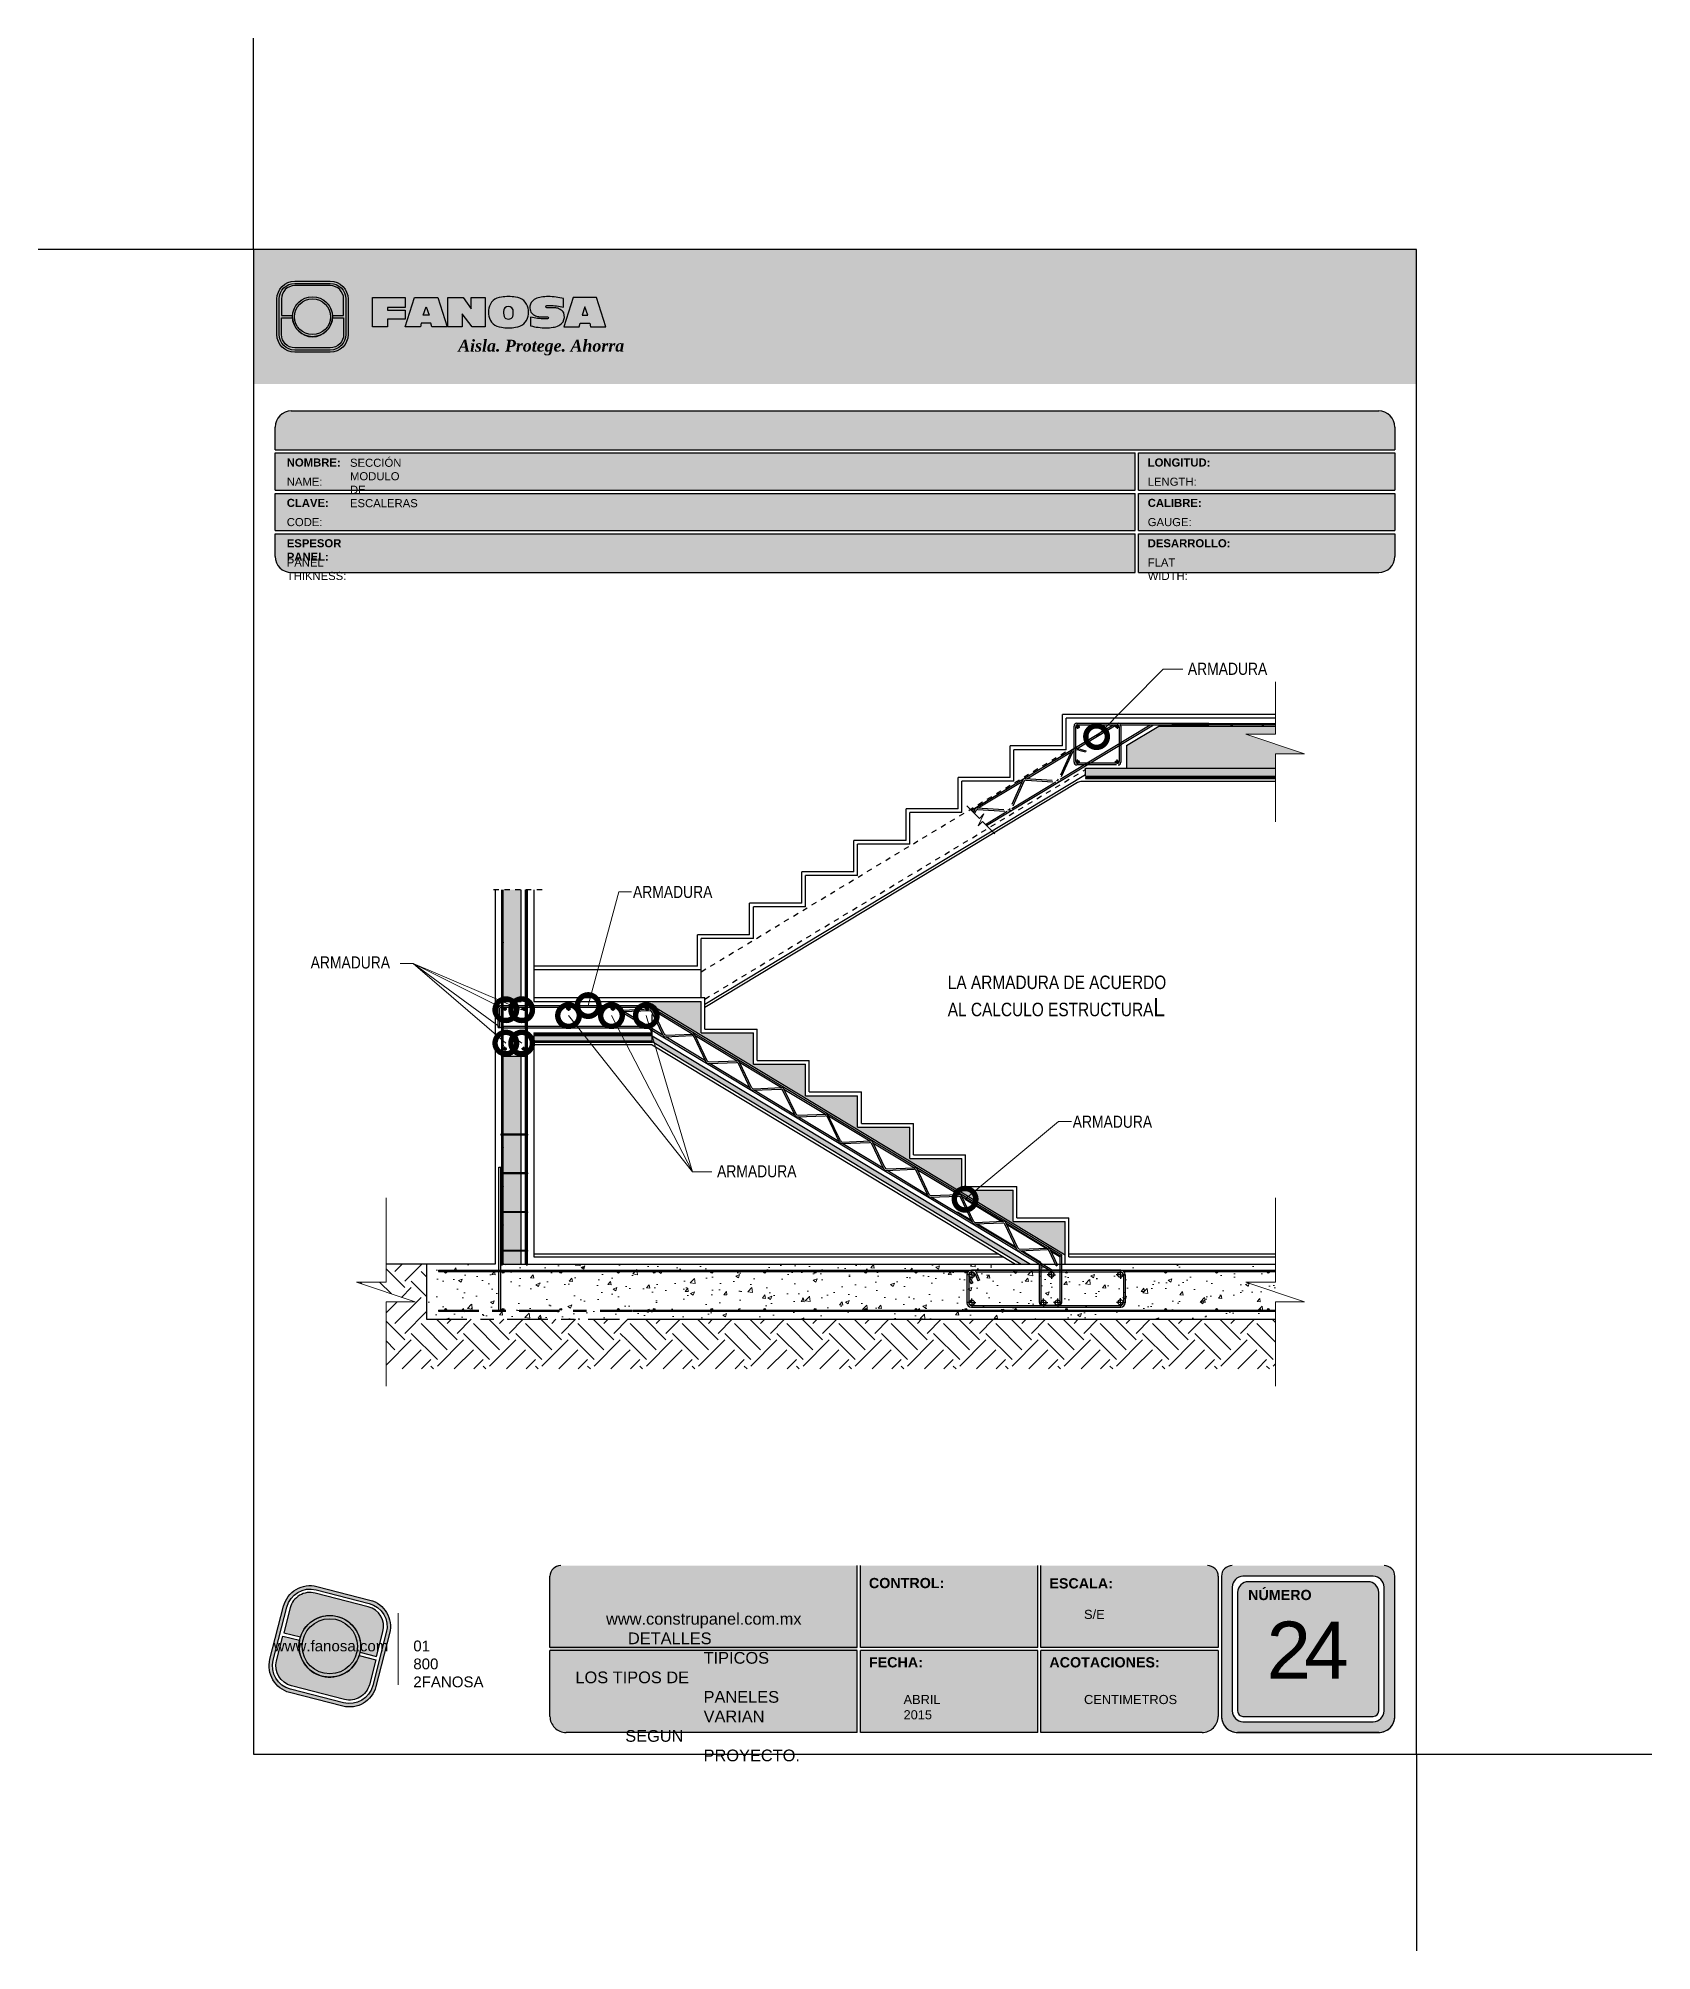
# Model space of a CAD drawing. Header units: millimetres. Extents: x 0 to 30, y 0 to 35.5.
import ezdxf

# ---------------------------------------------------------------- set-up
doc = ezdxf.new("R2010")
doc.units = ezdxf.units.MM
for name, pattern in [('CONTINUA', [0]), ('DASHDOT', [1, 0.5, -0.25, 0, -0.25]), ('DASHED', [0.75, 0.5, -0.25]), ('DASHED2', [9.524999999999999, 6.35, -3.175]), ('LINEA-LINEETTA', [1.5, 0.75, -0.25, 0.25, -0.25])]:
    doc.linetypes.add(name, pattern=pattern)
doc.layers.add('F_RIF', color=4, linetype='Continuous')
for name, color, linetype, lineweight in [('hatch', 252, 'Continuous', 0), ('LAMINA ACCESORIOS', 1, 'Continuous', 30), ('TEXTO', 7, 'DASHED2', 0), ('TEXTO CUADRO DATOS', 251, 'Continuous', 0)]:
    doc.layers.add(name, color=color, linetype=linetype, lineweight=lineweight)
doc.styles.add('Erika', font='techl___.ttf', dxfattribs={"height": 0.25})
doc.styles.get("Standard").update_dxf_attribs({"font": 'arial.ttf'})
doc.dimstyles.new('Erika', dxfattribs={"dimtxt": 0.25, "dimasz": 0.8, "dimexe": 0.5, "dimexo": 0.5, "dimgap": 0, "dimtad": 0, "dimlfac": 0.1, "dimzin": 1, "dimdsep": 46, "dimtxsty": 'Erika', "dimblk": 'DOTSMALL', "dimcen": 2.5, "dimse1": 1, "dimse2": 1, "dimclrd": 252, "dimclre": 252, "dimclrt": 256, "dimadec": 0, "dimazin": 0, "dimtfac": 1, "dimtmove": 0, "dimatfit": 3, "dimldrblk": 'DOTSMALL', "dimfxl": 1, "dimlwd": 0, "dimlwe": 0, "dimarcsym": 0})

msp = doc.modelspace()

# ---------------------------------------------------------------- texts
at = {"layer": 'TEXTO', "linetype": 'ByBlock', "lineweight": 0, "attachment_point": 1, "style": 'Erika'}
for s, insert, char_height in [('ARMADURA', (21.34467333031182, 23.91783802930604), 0.225), ('ARMADURA', (11.04257002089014, 19.77408617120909), 0.225), ('ARMADURA', (5.057799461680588, 18.46502638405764), 0.225), ('{\\H0.74074x;LA ARMADURA DE ACUERDO \\PAL CALCULO ESTRUCTURA}L', (16.88738810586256, 18.10815710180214), 0.3375), ('ARMADURA', (19.20727440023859, 15.50718929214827), 0.225), ('ARMADURA', (12.60380450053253, 14.58726738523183), 0.225)]:
    msp.add_mtext(s, dxfattribs=dict(at, insert=insert, char_height=char_height))
at = {"layer": 'TEXTO CUADRO DATOS', "attachment_point": 1}
for s, insert, char_height, width in [('{\\fArial|b1|i0|c0|p34;NOMBRE:}', (4.614243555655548, 27.71126842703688), 0.15, 0.003231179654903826), ('{\\fArial|b0|i0|c0|p34;SECCIÓN MODULO DE ESCALERAS}', (5.788293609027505, 27.7061524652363), 0.15, 0.003231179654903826), ('{\\fArial|b1|i0|c0|p34;LONGITUD:}', (20.60002355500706, 27.71126842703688), 0.15, 0.003231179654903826), ('{\\fArial|b0|i0|c0|p34;NAME:}', (4.614243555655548, 27.35459535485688), 0.15, 0.003231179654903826), ('{\\fArial|b0|i0|c0|p34;LENGTH:}', (20.60002355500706, 27.35459535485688), 0.15, 0.003231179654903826), ('{\\fArial|b1|i0|c0|p34;CLAVE:}', (4.614243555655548, 26.96126842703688), 0.15, 0.003231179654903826), ('{\\fArial|b1|i0|c0|p34;CALIBRE:}', (20.60002355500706, 26.96126842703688), 0.15, 0.003231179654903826), ('{\\fArial|b0|i0|c0|p34;CODE:}', (4.614243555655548, 26.60459535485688), 0.15, 0.003231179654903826), ('{\\fArial|b0|i0|c0|p34;GAUGE:}', (20.60002355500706, 26.60459535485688), 0.15, 0.003231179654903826), ('{\\fArial|b1|i0|c0|p34;ESPESOR PANEL:}', (4.614243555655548, 26.21126842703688), 0.15, 0.003231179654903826), ('{\\fArial|b1|i0|c0|p34;DESARROLLO:}', (20.60002355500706, 26.21126842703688), 0.15, 0.003231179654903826), ('{\\fArial|b0|i0|c0|p34;PANEL THIKNESS:}', (4.614243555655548, 25.85459535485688), 0.15, 0.003231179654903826), ('{\\fArial|b0|i0|c0|p34;FLAT WIDTH:}', (20.60002355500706, 25.85459535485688), 0.15, 0.003231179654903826), ('{\\fArial|b1|i0|c0|p34;CONTROL:}', (15.42292747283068, 6.923072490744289), 0.19, 0.003231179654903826), ('{\\fArial|b1|i0|c0|p34;ESCALA:}', (18.77388686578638, 6.917615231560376), 0.19, 0.003231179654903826), ('{\\fArial|b1|i0|c0|p34;NÚMERO}', (22.46412033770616, 6.701613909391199), 0.19, 0.003231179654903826), ('\\pi-1.8111;www.construpanel.com.mx\\P\\pi-1.4048;DETALLES TIPICOS\\P\\pi-2.3799;LOS TIPOS DE PANELES VARIAN\\P\\pi-1.4548;SEGUN PROYECTO.', (12.35394871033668, 6.272602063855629), 0.2174175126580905, 0.003697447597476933), ('{\\fArial|b0|i0|c0|p34;S/E}', (19.41739194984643, 6.330397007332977), 0.17, 0.003231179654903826), ('\\pi-0.60062;{\\T0.75;24}', (23.40805074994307, 6.112181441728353), 1.060422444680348, 0.00456855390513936), ('{\\fArial|b1|i0|c0|p34;FECHA:}', (15.42292747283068, 5.451268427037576), 0.19, 0.003231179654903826), ('{\\fArial|b1|i0|c0|p34;ACOTACIONES:}', (18.77388686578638, 5.451268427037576), 0.19, 0.003231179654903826), ('{\\fArial|b0|i0|c0|p34;ABRIL 2015}', (16.06643255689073, 4.750397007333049), 0.17, 0.003231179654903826), ('{\\fArial|b0|i0|c0|p34;CENTIMETROS}', (19.41739194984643, 4.750397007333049), 0.17, 0.003231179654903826)]:
    msp.add_mtext(s, dxfattribs=dict(at, insert=insert, char_height=char_height, width=width))

# ---------------------------------------------------------------- blocks, each defined once
blk = doc.blocks.new('LOGO GRIS')
at = {"true_color": 0xe3e3e3}
h = blk.add_hatch(color=254, dxfattribs=at)
edge = h.paths.add_edge_path()
edge.add_arc((2075.55300328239, 279.2979295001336), 0.508199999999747, 255.6007667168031, 345.6007667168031, ccw=False)
edge.add_line((2075.426625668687, 278.8056938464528), (2074.442154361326, 279.0584490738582))
edge.add_arc((2074.568531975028, 279.5506847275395), 0.5082000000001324, 165.6007667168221, 255.6007667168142, ccw=False)
edge.add_line((2074.076296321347, 279.6770623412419), (2074.329051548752, 280.661533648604))
edge.add_arc((2074.821287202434, 280.535156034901), 0.508200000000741, 75.60076671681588, 165.6007667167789, ccw=False)
edge.add_line((2074.947664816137, 281.0273916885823), (2075.932136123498, 280.7746364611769))
edge.add_arc((2075.805758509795, 280.2824008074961), 0.5081999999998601, -14.399233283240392, 75.60076671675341, ccw=False)
edge.add_line((2076.297994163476, 280.1560231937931), (2076.045238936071, 279.1715518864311))
edge = h.paths.add_edge_path(flags=16)
edge.add_arc((2075.55300328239, 279.2979295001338), 0.4446749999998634, 255.6007667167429, 345.6007667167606, ccw=False)
edge.add_line((2075.4424228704, 278.867223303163), (2074.457951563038, 279.1199785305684))
edge.add_arc((2074.568531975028, 279.5506847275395), 0.4446750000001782, 165.6007667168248, 255.60076671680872, ccw=False)
edge.add_line((2074.137825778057, 279.6612651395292), (2074.390581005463, 280.6457364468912))
edge.add_arc((2074.821287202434, 280.5351560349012), 0.4446750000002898, 75.60076671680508, 165.6007667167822, ccw=False)
edge.add_line((2074.931867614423, 280.9658622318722), (2075.916338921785, 280.7131070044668))
edge.add_arc((2075.805758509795, 280.2824008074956), 0.4446750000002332, -14.399233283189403, 75.60076671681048, ccw=False)
edge.add_line((2076.236464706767, 280.1718203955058), (2075.983709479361, 279.1873490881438))
h = blk.add_hatch(color=254, dxfattribs=at)
edge = h.paths.add_edge_path()
edge.add_line((2076.05645623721, 279.7261466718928), (2076.174935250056, 280.1876175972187))
edge.add_arc((2075.805758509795, 280.2824008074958), 0.3811499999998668, 345.60076671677, 435.6007667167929)
edge.add_line((2075.900541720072, 280.6515775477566), (2074.916070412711, 280.9043327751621))
edge.add_arc((2074.821287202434, 280.5351560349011), 0.3811500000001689, 75.6007667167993, 165.6007667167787)
edge.add_line((2074.452110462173, 280.6299392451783), (2074.333631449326, 280.1684683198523))
edge.add_line((2074.333631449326, 280.1684683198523), (2074.642133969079, 280.0892627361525))
edge.add_arc((2075.187145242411, 279.9165427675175), 0.5717249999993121, -11.21449474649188, 162.4160281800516, ccw=False)
edge.add_line((2075.747953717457, 279.8053522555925), (2076.05645623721, 279.7261466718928))
h = blk.add_hatch(color=254, dxfattribs=at)
h.paths.add_polyline_path([(2074.615420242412, 279.9165427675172, 1), (2075.758870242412, 279.9165427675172, 1)])
h.paths.add_polyline_path([(2075.699701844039, 279.9165427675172, -1), (2074.674588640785, 279.9165427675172, -1)], flags=16)
h = blk.add_hatch(color=252)
h.set_gradient(color1=(132, 132, 132), rotation=70.00000000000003, tint=1, name='SPHERICAL')
h.paths.add_polyline_path([(2075.699701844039, 279.9165427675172, 1), (2074.674588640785, 279.9165427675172, 1)])
h = blk.add_hatch(color=254, dxfattribs=at)
edge = h.paths.add_edge_path()
edge.add_arc((2075.187145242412, 279.9165427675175), 0.5717250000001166, 168.7855052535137, 342.4160281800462)
edge.add_line((2075.732156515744, 279.7438227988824), (2076.040659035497, 279.6646172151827))
edge.add_line((2076.040659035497, 279.6646172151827), (2075.922180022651, 279.2031462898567))
edge.add_arc((2075.55300328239, 279.2979295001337), 0.3811499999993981, 255.6007667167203, 345.60076671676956, ccw=False)
edge.add_line((2075.458220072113, 278.9287527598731), (2074.473748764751, 279.1815079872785))
edge.add_arc((2074.568531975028, 279.5506847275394), 0.3811500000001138, 165.6007667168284, 255.60076671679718, ccw=False)
edge.add_line((2074.199355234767, 279.6454679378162), (2074.317834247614, 280.1069388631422))
edge.add_line((2074.317834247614, 280.1069388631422), (2074.626336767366, 280.0277332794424))
at = {"color": 254, "true_color": 0xe3e3e3}
for points in [[(2076.045238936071, 279.1715518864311, -0.414213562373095), (2075.426625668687, 278.8056938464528), (2074.442154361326, 279.0584490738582, -0.414213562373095), (2074.076296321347, 279.6770623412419), (2074.329051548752, 280.661533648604, -0.414213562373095), (2074.947664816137, 281.0273916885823), (2075.932136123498, 280.7746364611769, -0.4142135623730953), (2076.297994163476, 280.1560231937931)], [(2075.983709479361, 279.1873490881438, -0.4142135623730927), (2075.4424228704, 278.867223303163), (2074.457951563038, 279.1199785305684, -0.4142135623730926), (2074.137825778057, 279.6612651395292), (2074.390581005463, 280.6457364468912, -0.414213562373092), (2074.931867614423, 280.9658622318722), (2075.916338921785, 280.7131070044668, -0.4142135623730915), (2076.236464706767, 280.1718203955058)], [(2076.05645623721, 279.7261466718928), (2076.174935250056, 280.1876175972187, 0.414213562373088), (2075.900541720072, 280.6515775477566), (2074.916070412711, 280.9043327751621, 0.4142135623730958), (2074.452110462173, 280.6299392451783), (2074.333631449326, 280.1684683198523), (2074.642133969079, 280.0892627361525, -0.9459053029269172), (2075.747953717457, 279.8053522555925)], [(2074.626336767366, 280.0277332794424, 0.9459053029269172), (2075.732156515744, 279.7438227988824), (2076.040659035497, 279.6646172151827), (2075.922180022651, 279.2031462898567, -0.4142135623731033), (2075.458220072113, 278.9287527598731), (2074.473748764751, 279.1815079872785, -0.414213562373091), (2074.199355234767, 279.6454679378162), (2074.317834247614, 280.1069388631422)]]:
    blk.add_lwpolyline(points, format="xyb", close=True, dxfattribs=at)
for radius in [0.5717249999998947, 0.5125566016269]:
    blk.add_circle((2075.187145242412, 279.9165427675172), radius, dxfattribs=at)
blk = doc.blocks.new('FANOSA')
at = {"color": 253, "true_color": 0xb3b3b3, "const_width": 0.02}
blk.add_lwpolyline([(365.3181968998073, 247.9798347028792), (365.3181968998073, 246.6427006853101)], dxfattribs=at)
at = {"color": 254}
blk.add_blockref('LOGO GRIS', (-1711.138939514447, -32.55437656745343), dxfattribs=at)
at = {"layer": 'TEXTO CUADRO DATOS', "char_height": 0.2, "width": 0.003231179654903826, "attachment_point": 1}
for s, insert in [('{\\fArial|b0|i0|c0|p34;www.fanosa.com}', (363.0082168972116, 247.4682254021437)), ('{\\fArial|b0|i0|c0|p34;01 800 2FANOSA}', (365.5993370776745, 247.4682254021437))]:
    blk.add_mtext(s, dxfattribs=dict(at, insert=insert))
blk = doc.blocks.new('LOGO 1')
h = blk.add_hatch(color=7)
h.set_gradient(color1=(255, 255, 255), color2=(0, 0, 255), rotation=180, tint=1)
h.paths.add_polyline_path([(362.633524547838, 273.3012676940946), (362.633524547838, 270.8012676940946), (384.2235245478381, 270.8012676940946), (384.2235245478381, 273.3012676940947)])
at = {"true_color": 0xffffff}
h = blk.add_hatch(color=7, dxfattribs=at)
edge = h.paths.add_edge_path()
edge.add_arc((364.057378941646, 271.7212676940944), 0.3299999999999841, -89.99999999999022, 9.890754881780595e-12, ccw=False)
edge.add_line((364.0573789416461, 271.3912676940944), (363.3973789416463, 271.3912676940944))
edge.add_arc((363.3973789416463, 271.7212676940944), 0.3299999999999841, 179.9999999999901, 269.9999999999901, ccw=False)
edge.add_line((363.0673789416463, 271.7212676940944), (363.0673789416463, 272.3812676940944))
edge.add_arc((363.3973789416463, 272.3812676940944), 0.3299999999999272, 90, 180, ccw=False)
edge.add_line((363.3973789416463, 272.7112676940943), (364.0573789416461, 272.7112676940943))
edge.add_arc((364.0573789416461, 272.3812676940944), 0.3299999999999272, 0, 90, ccw=False)
edge.add_line((364.387378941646, 272.3812676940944), (364.387378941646, 271.7212676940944))
edge = h.paths.add_edge_path(flags=16)
edge.add_arc((364.0573789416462, 271.7212676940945), 0.2887500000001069, 269.9999999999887, 359.9999999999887, ccw=False)
edge.add_line((364.0573789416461, 271.4325176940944), (363.3973789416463, 271.4325176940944))
edge.add_arc((363.3973789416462, 271.7212676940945), 0.2887500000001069, 180.0000000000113, 270.0000000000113, ccw=False)
edge.add_line((363.1086289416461, 271.7212676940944), (363.1086289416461, 272.3812676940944))
edge.add_arc((363.3973789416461, 272.3812676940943), 0.28875000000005, 89.99999999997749, 179.9999999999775, ccw=False)
edge.add_line((363.3973789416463, 272.6700176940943), (364.0573789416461, 272.6700176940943))
edge.add_arc((364.0573789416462, 272.3812676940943), 0.28875000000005, 2.262368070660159e-11, 90.00000000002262, ccw=False)
edge.add_line((364.3461289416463, 272.3812676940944), (364.3461289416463, 271.7212676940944))
for color, points in [(30, [(364.0980555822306, 272.0718926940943), (364.3048789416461, 272.0718926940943), (364.3048789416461, 272.3812676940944, 0.4142135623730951), (364.0573789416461, 272.6287676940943), (363.3973789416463, 272.6287676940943, 0.4142135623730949), (363.1498789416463, 272.3812676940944), (363.1498789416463, 272.0718926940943), (363.3567023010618, 272.0718926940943, -0.9459053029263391)]), (170, [(364.3048789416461, 271.7212676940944), (364.3048789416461, 272.0306426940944), (364.0980555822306, 272.0306426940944, -0.9459053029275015), (363.3567023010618, 272.0306426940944), (363.1498789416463, 272.0306426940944), (363.1498789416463, 271.7212676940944, 0.4142135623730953), (363.3973789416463, 271.4737676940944), (364.057378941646, 271.4737676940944, 0.4142135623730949)])]:
    blk.add_hatch(color=color).paths.add_polyline_path(points)
h = blk.add_hatch(color=7, dxfattribs=at)
h.paths.add_polyline_path([(363.3561289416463, 272.0512676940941, 1), (364.0986289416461, 272.0512676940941, 1)])
h.paths.add_polyline_path([(364.0602079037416, 272.0512676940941, -1), (363.3945499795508, 272.0512676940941, -1)], flags=16)
blk.add_hatch(color=7, dxfattribs=at).paths.add_polyline_path([(364.8420585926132, 272.4104305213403), (365.4501879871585, 272.4104305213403), (365.4501879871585, 272.2247109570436), (365.119665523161, 272.2247109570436), (365.119665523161, 272.1719110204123), (365.4501879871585, 272.1719110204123), (365.4501879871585, 272.00471122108), (365.119665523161, 272.00471122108), (365.119665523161, 271.8609844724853), (364.8420585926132, 271.8609844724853)])
h = blk.add_hatch(color=7, dxfattribs=at)
h.paths.add_polyline_path([(365.620750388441, 272.4104305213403), (365.4485062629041, 271.8609844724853), (365.7332546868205, 271.8609844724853), (365.7479187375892, 271.934277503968), (365.9266795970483, 271.934277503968), (365.9413436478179, 271.8609844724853), (366.2260920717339, 271.8609844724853), (366.0538479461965, 272.4104305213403)])
h.paths.add_polyline_path([(365.837299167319, 272.2366800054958), (365.8906148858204, 272.0814774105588), (365.7839834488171, 272.0814774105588)], flags=16)
h = blk.add_hatch(color=7, dxfattribs=at)
h.paths.add_polyline_path([(366.9358659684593, 272.4104305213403), (366.6709453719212, 272.4104305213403), (366.6709453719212, 272.1991139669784), (366.5221127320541, 272.4104305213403), (366.2395855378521, 272.4104305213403), (366.2395855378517, 271.8609844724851), (366.5045061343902, 271.8609844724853), (366.5045061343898, 272.1071001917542), (366.6947223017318, 271.8609844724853), (366.9358659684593, 271.8609844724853)])
h.paths.add_polyline_path([(367.4970415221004, 272.4140725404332, 0.09403921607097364), (367.2339520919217, 272.4140725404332, 0.3497782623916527), (367.0006865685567, 272.2074327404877, 0.09737279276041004), (367.0006865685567, 272.0639822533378, 0.3497782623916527), (367.2339520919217, 271.8573424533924, 0.09403921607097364), (367.4970415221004, 271.8573424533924, 0.3497782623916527), (367.7303070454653, 272.0639822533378, 0.09737279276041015), (367.7303070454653, 272.2074327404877, 0.3497782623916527)])
h.paths.add_polyline_path([(367.2999959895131, 272.2148320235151, -0.3799377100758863), (367.4309976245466, 272.2148320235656, -0.158874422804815), (367.4503779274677, 272.1817168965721, -0.1263576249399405), (367.44577155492, 272.0572845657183, -0.2142742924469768), (367.4126854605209, 272.0188340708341, -0.2226123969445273), (367.318308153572, 272.0188340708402, -0.2142742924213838), (367.2852220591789, 272.0572845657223, -0.1263576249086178), (367.2806156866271, 272.1817168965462, -0.1588744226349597)], flags=16)
h.paths.add_polyline_path([(368.0775589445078, 272.2601931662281), (368.1276424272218, 272.2601931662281, -0.05869489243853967), (368.3904870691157, 272.2278050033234), (368.3904870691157, 272.3881713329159, 0.06395994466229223), (368.1046346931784, 272.4264429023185, 0.04691611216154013), (367.9730899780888, 272.4140725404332, 0.2229690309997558), (367.7857619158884, 272.3139728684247, 0.1654172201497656), (367.7667124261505, 272.182419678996, 0.1952229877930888), (367.8161538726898, 272.1004656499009, 0.07724634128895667), (367.887655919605, 272.0635888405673, 0.08066867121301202), (367.9607834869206, 272.0517133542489), (368.0895714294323, 272.0517133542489, -1), (368.0895714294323, 272.0112218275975), (368.0394879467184, 272.0112218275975, -0.05869489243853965), (367.7766433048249, 272.0436099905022), (367.7766433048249, 271.8832436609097, 0.0639599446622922), (368.0624956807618, 271.8449720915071, 0.04691611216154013), (368.1940403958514, 271.8573424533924, 0.2229690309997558), (368.3813684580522, 271.9574421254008, 0.2091142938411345), (368.391184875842, 272.1225548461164, 0.1301021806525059), (368.3636451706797, 272.1610969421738, 0.09267767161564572), (368.2794744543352, 272.2078261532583, 0.08066867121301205), (368.2063468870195, 272.2197016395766), (368.0775589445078, 272.2197016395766, -1)])
h.paths.add_polyline_path([(369.0017330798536, 272.4104305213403), (368.5686355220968, 272.4104305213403), (368.3963913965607, 271.8609844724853), (368.6811398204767, 271.8609844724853), (368.6958038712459, 271.934277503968), (368.8745647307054, 271.934277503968), (368.8892287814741, 271.8609844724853), (369.1739772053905, 271.8609844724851)])
h.paths.add_polyline_path([(368.7851843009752, 272.2366800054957), (368.8385000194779, 272.0814774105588), (368.7318685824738, 272.0814774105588)], flags=16)
h = blk.add_hatch(color=252)
h.set_gradient(color1=(132, 132, 132), rotation=70.00000000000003, tint=1, name='SPHERICAL')
h.paths.add_polyline_path([(364.0602079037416, 272.0512676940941, 1), (363.3945499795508, 272.0512676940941, 1)])
at = {"color": 7, "true_color": 0xffffff}
for points in [[(364.387378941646, 271.7212676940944, -0.414213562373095), (364.0573789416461, 271.3912676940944), (363.3973789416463, 271.3912676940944, -0.414213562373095), (363.0673789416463, 271.7212676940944), (363.0673789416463, 272.3812676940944, -0.414213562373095), (363.3973789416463, 272.7112676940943), (364.0573789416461, 272.7112676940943, -0.4142135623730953), (364.387378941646, 272.3812676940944)], [(364.3461289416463, 271.7212676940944, -0.4142135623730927), (364.0573789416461, 271.4325176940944), (363.3973789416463, 271.4325176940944, -0.4142135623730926), (363.1086289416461, 271.7212676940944), (363.1086289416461, 272.3812676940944, -0.414213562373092), (363.3973789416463, 272.6700176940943), (364.0573789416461, 272.6700176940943, -0.4142135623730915), (364.3461289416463, 272.3812676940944)], [(367.7303070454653, 272.2074327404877, 0.3497782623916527), (367.4970415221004, 272.4140725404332, 0.09403921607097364), (367.2339520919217, 272.4140725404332, 0.3497782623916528), (367.0006865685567, 272.2074327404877, 0.09737279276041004), (367.0006865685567, 272.0639822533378, 0.3497782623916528), (367.2339520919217, 271.8573424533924, 0.09403921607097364), (367.4970415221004, 271.8573424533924, 0.3497782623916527), (367.7303070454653, 272.0639822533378, 0.09737279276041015)], [(368.3637508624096, 272.1610094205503, 0.09280978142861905), (368.2794744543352, 272.2078261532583, 0.08066867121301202), (368.2063468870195, 272.2197016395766), (368.0775589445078, 272.2197016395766, -0.9999999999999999), (368.0775589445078, 272.2601931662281), (368.1276424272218, 272.2601931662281, -0.05869489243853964), (368.3904870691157, 272.2278050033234), (368.3904870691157, 272.3881713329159, 0.06395994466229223), (368.1046346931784, 272.4264429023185, 0.04691611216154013), (367.9730899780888, 272.4140725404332, 0.2229690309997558), (367.7857619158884, 272.3139728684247, 0.1654172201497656), (367.7667124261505, 272.182419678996, 0.1952229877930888), (367.8161538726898, 272.1004656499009, 0.07724634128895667), (367.887655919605, 272.0635888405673, 0.08066867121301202), (367.9607834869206, 272.0517133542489), (368.0895714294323, 272.0517133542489, -0.9999999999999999), (368.0895714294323, 272.0112218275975), (368.0394879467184, 272.0112218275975, -0.05869489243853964), (367.7766433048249, 272.0436099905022), (367.7766433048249, 271.8832436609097, 0.06395994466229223), (368.0624956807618, 271.8449720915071, 0.04691611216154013), (368.1940403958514, 271.8573424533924, 0.2229690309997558), (368.3813684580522, 271.9574421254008, 0.2091142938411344), (368.391184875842, 272.1225548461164, 0.1341802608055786)], [(367.2852220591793, 272.0572845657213, 0.2142742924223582), (367.318308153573, 272.0188340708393, 0.2226123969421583), (367.4126854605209, 272.0188340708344, 0.2142742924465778), (367.44577155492, 272.0572845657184, 0.1263576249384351), (367.4503779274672, 272.1817168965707, 0.1588744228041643), (367.4309976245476, 272.2148320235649, 0.379937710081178), (367.2999959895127, 272.2148320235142, 0.1588744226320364), (367.2806156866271, 272.1817168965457, 0.1263576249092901)]]:
    blk.add_lwpolyline(points, format="xyb", close=True, dxfattribs=at)
at = {"color": 30}
blk.add_lwpolyline([(364.3048789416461, 272.0718926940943), (364.3048789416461, 272.3812676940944, 0.414213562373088), (364.0573789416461, 272.6287676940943), (363.3973789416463, 272.6287676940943, 0.4142135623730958), (363.1498789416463, 272.3812676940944), (363.1498789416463, 272.0718926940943), (363.3567023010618, 272.0718926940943, -0.9459053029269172), (364.0980555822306, 272.0718926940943)], format="xyb", close=True, dxfattribs=at)
at = {"color": 7, "true_color": 0xffffff}
for points in [[(364.8420585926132, 272.4104305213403), (365.4501879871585, 272.4104305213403), (365.4501879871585, 272.2247109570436), (365.119665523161, 272.2247109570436), (365.119665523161, 272.1719110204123), (365.4501879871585, 272.1719110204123), (365.4501879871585, 272.00471122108), (365.119665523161, 272.00471122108), (365.119665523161, 271.8609844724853), (364.8420585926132, 271.8609844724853)], [(365.7332546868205, 271.8609844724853), (365.4485062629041, 271.8609844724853), (365.620750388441, 272.4104305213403), (366.0538479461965, 272.4104305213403), (366.2260920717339, 271.8609844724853), (365.9413436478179, 271.8609844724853), (365.9266795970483, 271.934277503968), (365.7479187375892, 271.934277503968)], [(366.5045061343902, 272.1071001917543), (366.5045061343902, 271.8609844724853), (366.2395855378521, 271.8609844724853), (366.2395855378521, 272.4104305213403), (366.5221127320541, 272.4104305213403), (366.6709453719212, 272.1991139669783), (366.6709453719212, 272.4104305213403), (366.9358659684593, 272.4104305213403), (366.9358659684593, 271.8609844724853), (366.6947223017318, 271.8609844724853)], [(368.8745647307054, 271.934277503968), (368.8892287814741, 271.8609844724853), (369.1739772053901, 271.8609844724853), (369.0017330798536, 272.4104305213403), (368.5686355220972, 272.4104305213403), (368.3963913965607, 271.8609844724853), (368.6811398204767, 271.8609844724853), (368.6958038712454, 271.934277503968)], [(365.7839834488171, 272.0814774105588), (365.837299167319, 272.2366800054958), (365.8906148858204, 272.0814774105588)], [(368.8385000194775, 272.0814774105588), (368.7851843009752, 272.2366800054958), (368.7318685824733, 272.0814774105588)]]:
    blk.add_lwpolyline(points, close=True, dxfattribs=at)
at = {"color": 170}
blk.add_lwpolyline([(363.3567023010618, 272.0306426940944, 0.9459053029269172), (364.0980555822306, 272.0306426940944), (364.3048789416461, 272.0306426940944), (364.3048789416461, 271.7212676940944, -0.4142135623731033), (364.0573789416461, 271.4737676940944), (363.3973789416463, 271.4737676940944, -0.414213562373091), (363.1498789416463, 271.7212676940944), (363.1498789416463, 272.0306426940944)], format="xyb", close=True, dxfattribs=at)
at = {"color": 7, "true_color": 0xffffff}
for radius in [0.3712499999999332, 0.332828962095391]:
    blk.add_circle((363.7273789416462, 272.0512676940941), radius, dxfattribs=at)
at = {"color": 254, "insert": (366.4315877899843, 271.623287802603), "char_height": 0.22, "width": 5.448476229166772, "attachment_point": 1}
blk.add_mtext('{\\fBookman Old Style|b1|i1|c0|p18;\\C255;\\c16777215;Aisla. Protege. Ahorra}', dxfattribs=at)
blk = doc.blocks.new('_DotSmall')
at = {"color": 0, "linetype": 'ByBlock', "const_width": 0.5}
blk.add_lwpolyline([(-0.0625, 0, 1), (0.0625, 0, 1)], format="xyb", close=True, dxfattribs=at)

# ---------------------------------------------------------------- hatches: boundary and pattern name
at = {"true_color": 0xb3b3b3}
for points in [[(25.18824155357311, 27.87273410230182), (25.18824155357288, 28.29273410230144, 0.4142135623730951), (24.88824155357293, 28.59273410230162), (4.698241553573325, 28.59273410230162, 0.4142135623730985), (4.398241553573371, 28.29273410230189), (4.398241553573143, 27.87273410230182)], [(15.20692547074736, 4.052734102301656), (15.20692547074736, 5.632734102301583), (15.20692547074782, 7.152734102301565), (9.700971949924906, 7.152734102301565, 0.4142135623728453), (9.500971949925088, 6.952734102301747), (9.500971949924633, 5.632734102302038), (9.500971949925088, 4.352734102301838, 0.4142135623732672), (9.80097194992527, 4.052734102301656)]]:
    msp.add_hatch(color=253, dxfattribs=at).paths.add_polyline_path(points)
h = msp.add_hatch(color=253, dxfattribs=at)
h.paths.add_polyline_path([(4.398241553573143, 27.81273410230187), (4.398241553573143, 27.12273410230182), (20.36773302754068, 27.12273410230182), (20.36773302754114, 27.81273410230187)])
h.paths.add_polyline_path([(20.36773302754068, 26.37273410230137), (20.36773302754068, 27.06273410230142), (4.398241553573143, 27.06273410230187), (4.398241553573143, 26.37273410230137)])
h.paths.add_polyline_path([(20.36773302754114, 25.59273410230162), (20.36773302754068, 26.31273410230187), (4.398241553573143, 26.31273410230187), (4.398241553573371, 25.8927341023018, 0.4142135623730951), (4.698241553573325, 25.59273410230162)])
h.paths.add_polyline_path([(20.42773302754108, 26.31273410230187), (20.42773302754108, 25.59273410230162), (24.88824155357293, 25.59273410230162, 0.4142135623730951), (25.18824155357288, 25.8927341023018), (25.18824155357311, 26.31273410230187)])
h.paths.add_polyline_path([(20.42773302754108, 27.06273410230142), (20.42773302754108, 26.37273410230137), (25.18824155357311, 26.37273410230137), (25.18824155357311, 27.06273410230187)])
h.paths.add_polyline_path([(20.42773302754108, 27.81273410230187), (20.42773302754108, 27.12273410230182), (25.18824155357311, 27.12273410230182), (25.18824155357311, 27.81273410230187)])
h = msp.add_hatch(color=253, dxfattribs=at)
h.paths.add_polyline_path([(22.16884425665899, 7.152734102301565, 0.4142135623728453), (21.96884425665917, 6.952734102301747), (21.96884425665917, 4.352734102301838, 0.4142135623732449), (22.26884425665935, 4.052734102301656), (24.88824155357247, 4.052734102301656, 0.4142135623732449), (25.18824155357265, 4.352734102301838), (25.18824155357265, 6.952734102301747, 0.4142135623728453), (24.98824155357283, 7.152734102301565)])
h.paths.add_polyline_path([(24.98824155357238, 6.752734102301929), (24.98824155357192, 4.452734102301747, -0.4142135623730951), (24.78824155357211, 4.252734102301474), (22.36884425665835, 4.252734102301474, -0.4142135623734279), (22.16884425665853, 4.452734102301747), (22.1688442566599, 6.752734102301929, -0.4142135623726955), (22.36884425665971, 6.952734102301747), (24.78824155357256, 6.952734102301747, -0.4142135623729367)], flags=16)
h.paths.add_polyline_path([(24.88824155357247, 6.652734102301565), (24.88824155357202, 4.452734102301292, -0.4142135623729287), (24.78824155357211, 4.352734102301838), (22.36884425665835, 4.352734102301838, -0.4142135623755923), (22.26884425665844, 4.452734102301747), (22.2688442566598, 6.652734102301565, -0.4142135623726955), (22.46884425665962, 6.852734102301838), (24.68824155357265, 6.852734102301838, -0.4142135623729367)], flags=0)
h.paths.add_polyline_path([(22.8731947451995, 6.559394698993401), (24.17571861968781, 6.559394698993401), (24.17571861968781, 4.303255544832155), (22.8731947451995, 4.303255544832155)], flags=8)
h.paths.add_polyline_path([(22.41662033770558, 8.338164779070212), (23.66095185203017, 8.338164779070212), (23.66095185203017, 8.046684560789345), (22.41662033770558, 8.046684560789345)], flags=9)
h = msp.add_hatch(color=253, dxfattribs=at)
h.paths.add_polyline_path([(18.55788486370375, 5.632734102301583), (18.55788486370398, 7.15273410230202), (15.26692547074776, 7.152734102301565), (15.26692547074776, 5.632734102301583)])
h.paths.add_polyline_path([(18.55788486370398, 5.572734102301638), (15.26692547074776, 5.572734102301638), (15.26692547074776, 4.052734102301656), (18.55788486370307, 4.052734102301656)])
h.paths.add_polyline_path([(18.61788486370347, 5.572734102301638), (18.61788486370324, 4.052734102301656), (21.60884425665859, 4.052734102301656, 0.4142135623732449), (21.90884425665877, 4.352734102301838), (21.9088442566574, 5.572734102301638)])
h.paths.add_polyline_path([(18.61788486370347, 7.152734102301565), (18.61788486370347, 5.632734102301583), (21.9088442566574, 5.632734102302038), (21.90884425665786, 6.952734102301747, 0.414213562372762), (21.70884425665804, 7.152734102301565)])
at = {"layer": 'hatch'}
h = msp.add_hatch(dxfattribs=at)
h.set_pattern_fill('HONEY', color=256, scale=0.5)
h.set_pattern_definition([(0, (-603.8786858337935, -2674.288371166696), (0.09375, 0.05412658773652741), [0.0625, -0.125]), (120, (-603.8786858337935, -2674.288371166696), (-0.09374999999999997, 0.05412658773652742), [0.06249999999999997, -0.1249999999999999]), (59.99999999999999, (-603.8786858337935, -2674.288371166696), (2.081668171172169e-17, 0.1082531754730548), [-0.125, 0.06249999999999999])])
h.paths.add_polyline_path([(8.964868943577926, 19.70178581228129), (8.633092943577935, 19.70178581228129), (8.633092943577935, 17.63009362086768), (8.964868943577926, 17.63009362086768)])
h.paths.add_polyline_path([(8.964868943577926, 16.61293545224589), (8.633092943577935, 16.61293545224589), (8.633092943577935, 15.16189194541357), (8.964868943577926, 15.16189194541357)])
h.paths.add_polyline_path([(8.964868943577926, 15.14530314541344), (8.633092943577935, 15.14530314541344), (8.633092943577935, 14.44304394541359), (8.964868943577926, 14.44304394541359)])
h.paths.add_polyline_path([(8.964868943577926, 14.42645514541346), (8.633092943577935, 14.42645514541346), (8.633092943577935, 13.72419594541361), (8.964868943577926, 13.72419594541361)])
h.paths.add_polyline_path([(8.964868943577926, 13.70760714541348), (8.633092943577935, 13.70760714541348), (8.633092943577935, 13.00534794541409), (8.964868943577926, 13.00534794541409)])
h.paths.add_polyline_path([(8.964868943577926, 12.9887591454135), (8.633092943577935, 12.9887591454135), (8.633092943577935, 12.75102546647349), (8.964868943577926, 12.75102546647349)])
h.paths.add_polyline_path([(11.40041712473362, 16.99795052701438), (9.19987694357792, 16.99795052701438), (9.19987694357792, 16.89859052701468), (11.40041712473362, 16.89859052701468)])
h.paths.add_polyline_path([(12.31027694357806, 17.63009362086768), (11.40041712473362, 17.63009362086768), (11.40041712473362, 17.55067702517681), (19.06648770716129, 12.92365585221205), (19.06648770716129, 13.5390376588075), (18.0988077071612, 13.5390376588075), (18.0988077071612, 14.12310165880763), (17.14867694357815, 14.12310165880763), (17.14867694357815, 14.70977362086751), (16.18099694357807, 14.70977362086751), (16.18099694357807, 15.29383762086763), (15.21331694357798, 15.29383762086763), (15.21331694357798, 15.87790162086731), (14.24563694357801, 15.87790162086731), (14.24563694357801, 16.46196562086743), (13.27795694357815, 16.46196562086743), (13.27795694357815, 17.04602962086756), (12.31027694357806, 17.04602962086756)])
h.paths.add_polyline_path([(11.40041712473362, 16.98968728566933), (11.40041712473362, 16.89859052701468), (11.40041712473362, 16.88383340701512), (18.24767288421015, 12.75102546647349), (18.42305209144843, 12.75102546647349)])
h.paths.add_polyline_path([(22.97072507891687, 21.81257502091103), (22.97072507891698, 21.95710783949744), (19.44576806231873, 21.95710783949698), (19.44576806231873, 21.81257502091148)])
h.paths.add_polyline_path([(23.45705326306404, 22.24296998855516), (22.42018203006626, 22.59329497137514), (22.97072507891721, 22.59329497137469), (22.97072507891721, 22.74071950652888), (20.80425171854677, 22.74071950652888), (20.2080511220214, 22.3808698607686), (20.2080511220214, 21.95710783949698), (22.97072507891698, 21.95710783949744), (22.97072507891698, 22.22541444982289), (23.45705326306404, 22.22541444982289)])
h = msp.add_hatch(dxfattribs=at)
h.set_pattern_fill('EARTH', color=256, scale=0.108, angle=45, style=0)
h.set_pattern_definition([(44.99999999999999, (4.864951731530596, -2.11411939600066), (1.023181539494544e-16, 0.9698676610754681), [0.6857999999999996, -0.6857999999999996]), (44.99999999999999, (4.683101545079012, -1.932269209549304), (1.023181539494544e-16, 0.9698676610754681), [0.6857999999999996, -0.6857999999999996]), (44.99999999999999, (4.501251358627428, -1.750419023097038), (1.023181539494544e-16, 0.9698676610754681), [0.6857999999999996, -0.6857999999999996]), (135, (4.501251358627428, -1.629185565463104), (-0.9698676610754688, 1.023181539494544e-16), [0.6857999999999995, -0.6857999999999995]), (135, (4.683101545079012, -1.447335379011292), (-0.9698676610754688, 1.023181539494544e-16), [0.6857999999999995, -0.6857999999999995]), (135, (4.864951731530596, -1.265485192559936), (-0.9698676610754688, 1.023181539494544e-16), [0.6857999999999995, -0.6857999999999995])])
h.paths.add_polyline_path([(21.53830683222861, 11.72553897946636), (21.54034724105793, 11.72349857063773), (21.54067353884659, 11.72553897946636)], flags=16)
h.paths.add_polyline_path([(10.8941176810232, 10.80730837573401), (22.97072507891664, 10.80730837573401), (22.97072507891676, 11.72553897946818), (10.97180108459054, 11.72553897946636)])
h.paths.add_polyline_path([(6.458151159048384, 10.8073083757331), (10.89787009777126, 10.80730837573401), (10.95847720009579, 11.72553897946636), (7.209220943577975, 11.72553897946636), (7.209220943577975, 12.74133023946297), (7.194263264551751, 12.75102546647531), (6.458151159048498, 12.75102546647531), (6.458151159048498, 12.41664039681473), (5.90760811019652, 12.41664039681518), (6.996439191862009, 12.04875987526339), (6.458151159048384, 12.04875987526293)])
h = msp.add_hatch(dxfattribs=at)
h.set_pattern_fill('AR-CONC', color=256, scale=0.1, style=0)
h.set_pattern_definition([(49.99999999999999, (-603.8786858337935, -2674.288371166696), (0.7172601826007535, -0.0627521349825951), [0.075, -0.825]), (355, (-603.8786858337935, -2674.288371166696), (-0.138751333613, 0.7521921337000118), [0.06, -0.66]), (100.45144446, (-603.8189141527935, -2674.293600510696), (0.578508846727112, 0.6894399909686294), [0.06374019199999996, -0.7011421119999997]), (46.18420000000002, (-603.8786858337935, -2674.088371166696), (1.067241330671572, -0.1655192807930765), [0.1125, -1.237499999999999]), (96.63563549, (-603.7897490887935, -2674.102164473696), (0.9346619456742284, 0.9741186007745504), [0.095610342, -1.05171376]), (351.1841639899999, (-603.8786858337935, -2674.088371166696), (0.9346619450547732, 0.9741186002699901), [0.09000000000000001, -0.990000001]), (21, (-603.7786858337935, -2674.138371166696), (0.5969070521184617, -0.4026188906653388), [0.07500000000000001, -0.8250000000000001]), (326.0000000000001, (-603.7786858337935, -2674.138371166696), (0.2433153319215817, 0.725150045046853), [0.05999999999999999, -0.6599999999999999]), (71.45144474, (-603.7289435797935, -2674.171922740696), (0.8402223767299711, 0.3225311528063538), [0.06374019, -0.7011421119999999]), (37.49999999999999, (-603.8786858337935, -2674.288371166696), (0.01215985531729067, 0.3328938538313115), [0, -0.6519999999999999, 0, -0.6699999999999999, 0, -0.6625]), (7.499999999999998, (-603.8786858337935, -2674.288371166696), (0.2630695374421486, 0.3944117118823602), [0, -0.382, 0, -0.637, 0, -0.2525]), (327.5, (-604.1016858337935, -2674.288371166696), (0.533822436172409, -0.02255487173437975), [0, -0.25, 0, -0.78, 0, -1.035]), (317.5, (-604.2016858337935, -2674.288371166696), (0.5831861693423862, 0.1001049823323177), [0, -0.325, 0, -0.5179999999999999, 0, -0.7349999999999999])])
h.paths.add_polyline_path([(7.209220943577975, 12.75102546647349), (7.209220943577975, 11.72553897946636), (22.79996545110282, 11.71995689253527), (23.12922969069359, 12.74544337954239)])

# ---------------------------------------------------------------- linework, layer by layer
at = {"color": 254, "true_color": 0xe3e3e3}
for p, q in [((3.998241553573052, 31.59273410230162), (3.998241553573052, 35.51411425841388)), ((3.998241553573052, 31.59273410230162), (5.069126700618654e-06, 31.59273410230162)), ((25.5882415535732, 3.652734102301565), (25.5882415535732, 2.514710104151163e-06)), ((25.5882415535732, 3.652734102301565), (29.95815850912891, 3.652734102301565)), ((25.5882415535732, 3.652734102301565), (25.5882415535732, 2.514710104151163e-06))]:
    msp.add_line(p, q, dxfattribs=at)
at = {"color": 253, "true_color": 0xb3b3b3}
for p, q in [((4.698241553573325, 28.59273410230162), (24.88824155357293, 28.59273410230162)), ((4.398241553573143, 27.87273410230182), (4.398241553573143, 28.29273410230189)), ((25.18824155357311, 28.29273410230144), (25.18824155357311, 27.87273410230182)), ((4.398241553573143, 27.87273410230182), (25.18824155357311, 27.87273410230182)), ((4.398241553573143, 27.12273410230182), (4.398241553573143, 27.81273410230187)), ((4.398241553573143, 27.81273410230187), (20.36773302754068, 27.81273410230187)), ((20.36773302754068, 27.12273410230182), (20.36773302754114, 27.81273410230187)), ((20.42773302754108, 27.81273410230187), (25.18824155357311, 27.81273410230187)), ((20.42773302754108, 27.12273410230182), (20.42773302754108, 27.81273410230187)), ((25.18824155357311, 27.81273410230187), (25.18824155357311, 27.12273410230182)), ((4.398241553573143, 27.12273410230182), (20.36773302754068, 27.12273410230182)), ((4.398241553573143, 26.37273410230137), (4.398241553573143, 27.06273410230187)), ((4.398241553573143, 27.06273410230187), (20.36773302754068, 27.06273410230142)), ((20.36773302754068, 26.37273410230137), (20.36773302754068, 27.06273410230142)), ((20.42773302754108, 27.12273410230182), (25.18824155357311, 27.12273410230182)), ((20.42773302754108, 27.06273410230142), (25.18824155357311, 27.06273410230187)), ((20.42773302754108, 26.37273410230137), (20.42773302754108, 27.06273410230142)), ((25.18824155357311, 27.06273410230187), (25.18824155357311, 26.37273410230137)), ((4.398241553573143, 26.37273410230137), (20.36773302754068, 26.37273410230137)), ((4.398241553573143, 25.8927341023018), (4.398241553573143, 26.31273410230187)), ((4.398241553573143, 26.31273410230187), (20.36773302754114, 26.31273410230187)), ((20.36773302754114, 25.59273410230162), (20.36773302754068, 26.31273410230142)), ((20.42773302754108, 26.37273410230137), (25.18824155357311, 26.37273410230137)), ((20.42773302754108, 26.31273410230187), (25.18824155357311, 26.31273410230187)), ((20.42773302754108, 25.59273410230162), (20.42773302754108, 26.31273410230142)), ((25.18824155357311, 26.31273410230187), (25.18824155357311, 25.8927341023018)), ((4.698241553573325, 25.59273410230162), (20.36773302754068, 25.59273410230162)), ((20.42773302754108, 25.59273410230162), (24.88824155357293, 25.59273410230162)), ((15.20692547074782, 5.632734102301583), (15.20692547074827, 7.152734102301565)), ((15.26692547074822, 5.632734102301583), (15.26692547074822, 7.152734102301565)), ((18.55788486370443, 5.632734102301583), (18.55788486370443, 7.152734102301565)), ((18.61788486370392, 5.632734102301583), (18.61788486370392, 7.152734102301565)), ((9.500971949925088, 5.632734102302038), (9.500971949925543, 6.952734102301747)), ((21.90884425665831, 6.952734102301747), (21.90884425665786, 5.632734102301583)), ((21.96884425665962, 6.952734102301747), (21.96884425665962, 4.352734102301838)), ((22.16884425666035, 6.752734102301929), (22.16884425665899, 4.452734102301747)), ((24.78824155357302, 6.952734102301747), (22.36884425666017, 6.952734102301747)), ((24.68824155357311, 6.852734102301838), (22.46884425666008, 6.852734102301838)), ((24.98824155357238, 4.452734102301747), (24.98824155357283, 6.752734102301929)), ((25.18824155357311, 4.352734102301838), (25.18824155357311, 6.952734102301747)), ((22.26884425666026, 6.652734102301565), (22.26884425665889, 4.452734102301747)), ((24.88824155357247, 4.452734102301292), (24.88824155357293, 6.652734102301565)), ((15.20692547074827, 5.632734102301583), (9.500971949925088, 5.632734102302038)), ((15.20692547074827, 5.572734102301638), (9.500971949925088, 5.572734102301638)), ((9.500971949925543, 4.352734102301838), (9.500971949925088, 5.572734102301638)), ((15.20692547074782, 4.052734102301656), (15.20692547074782, 5.572734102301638)), ((18.55788486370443, 5.632734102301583), (15.26692547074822, 5.632734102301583)), ((15.26692547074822, 4.052734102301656), (15.26692547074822, 5.572734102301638)), ((18.55788486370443, 5.572734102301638), (15.26692547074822, 5.572734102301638)), ((18.55788486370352, 4.052734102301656), (18.55788486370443, 5.572734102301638)), ((21.90884425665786, 5.632734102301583), (18.61788486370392, 5.632734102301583)), ((18.61788486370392, 4.052734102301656), (18.61788486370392, 5.572734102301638)), ((21.90884425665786, 5.572734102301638), (18.61788486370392, 5.572734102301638)), ((21.90884425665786, 5.572734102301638), (21.90884425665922, 4.352734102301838)), ((22.3688442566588, 4.352734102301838), (24.78824155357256, 4.352734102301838)), ((15.20692547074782, 4.052734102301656), (9.800971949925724, 4.052734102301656)), ((18.55788486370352, 4.052734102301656), (15.26692547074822, 4.052734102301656)), ((21.60884425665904, 4.052734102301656), (18.61788486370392, 4.052734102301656)), ((24.88824155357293, 4.052734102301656), (22.2688442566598, 4.052734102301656)), ((22.2688442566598, 4.052734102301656), (24.88824155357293, 4.052734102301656)), ((22.3688442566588, 4.252734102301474), (24.78824155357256, 4.252734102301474))]:
    msp.add_line(p, q, dxfattribs=at)
for p, q in [((22.97072507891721, 22.95578962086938), (19.01491694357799, 22.95578962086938)), ((19.01491694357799, 22.37172562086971), (19.01491694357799, 22.95578962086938)), ((22.97072507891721, 22.88666962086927), (19.08403694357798, 22.88666962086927)), ((19.08403694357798, 22.3026056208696), (19.08403694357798, 22.88666962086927)), ((20.2080511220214, 22.38086986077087), (20.80425171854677, 22.74071950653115)), ((20.80425171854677, 22.74071950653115), (22.97072507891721, 22.74071950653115)), ((20.2080511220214, 22.38086986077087), (20.2080511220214, 21.95710783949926)), ((19.01491694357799, 22.37172562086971), (18.0472369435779, 22.37172562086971)), ((18.0472369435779, 21.78766162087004), (18.0472369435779, 22.37172562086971)), ((19.08403694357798, 22.3026056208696), (18.11635694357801, 22.3026056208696)), ((18.11635694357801, 21.71854162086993), (18.11635694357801, 22.3026056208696)), ((19.45006760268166, 22.282335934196), (19.44319694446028, 22.26022865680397)), ((12.37939694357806, 17.57680703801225), (19.44576806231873, 21.84186674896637)), ((12.37939694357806, 17.52441407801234), (19.29742623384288, 21.69993889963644)), ((17.07955694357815, 21.20359762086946), (17.07955694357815, 21.78766162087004)), ((18.0472369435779, 21.78766162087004), (17.07955694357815, 21.78766162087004)), ((17.14867694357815, 21.1344776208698), (17.14867694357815, 21.71854162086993)), ((18.11635694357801, 21.71854162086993), (17.14867694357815, 21.71854162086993)), ((19.29742623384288, 21.69993889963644), (19.36424731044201, 21.71854162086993)), ((19.36424731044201, 21.71854162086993), (22.97072507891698, 21.71854162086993)), ((19.44576806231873, 21.95710783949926), (22.97072507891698, 21.95710783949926)), ((19.44576806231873, 21.8125750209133), (19.44576806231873, 21.95710783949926)), ((19.44576806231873, 21.8125750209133), (22.97072507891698, 21.8125750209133)), ((17.07955694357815, 21.20359762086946), (16.11187694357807, 21.20359762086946)), ((16.11187694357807, 20.61953362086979), (16.11187694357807, 21.20359762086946)), ((17.14867694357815, 21.1344776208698), (16.18099694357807, 21.1344776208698)), ((16.18099694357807, 20.55041362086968), (16.18099694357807, 21.1344776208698)), ((17.39058461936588, 21.1982260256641), (17.36363737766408, 21.13881951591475)), ((17.40791764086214, 21.1695085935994), (17.38452297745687, 21.11793391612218)), ((16.11187694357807, 20.61953362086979), (15.14419694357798, 20.61953362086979)), ((15.14419694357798, 20.03546962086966), (15.14419694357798, 20.61953362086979)), ((16.18099694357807, 20.55041362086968), (15.21331694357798, 20.55041362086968)), ((15.21331694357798, 19.96634962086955), (15.21331694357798, 20.55041362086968)), ((15.14419694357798, 20.03546962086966), (14.17651694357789, 20.03546962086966)), ((14.17651694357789, 19.45140562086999), (14.17651694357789, 20.03546962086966)), ((15.21331694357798, 19.96634962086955), (14.24563694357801, 19.96634962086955)), ((14.24563694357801, 19.38228562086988), (14.24563694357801, 19.96634962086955)), ((13.20883694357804, 18.86734162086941), (13.20883694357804, 19.45140562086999)), ((14.17651694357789, 19.45140562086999), (13.20883694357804, 19.45140562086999)), ((13.27795694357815, 18.7982216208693), (13.27795694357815, 19.38228562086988)), ((14.24563694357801, 19.38228562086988), (13.27795694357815, 19.38228562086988)), ((13.20883694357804, 18.86734162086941), (12.24115694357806, 18.86734162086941)), ((12.24115694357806, 18.28327762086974), (12.24115694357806, 18.86734162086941)), ((13.27795694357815, 18.7982216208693), (12.31027694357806, 18.7982216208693)), ((12.31027694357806, 18.21415762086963), (12.31027694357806, 18.7982216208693)), ((12.24115694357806, 18.28327762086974), (9.19987694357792, 18.28327762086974)), ((12.31027694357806, 18.21415762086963), (9.19987694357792, 18.21415762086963)), ((12.31027694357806, 17.69921362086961), (12.31027694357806, 18.21415762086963)), ((8.66086622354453, 17.49093423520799), (8.620132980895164, 17.49093423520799)), ((8.633092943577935, 17.6300936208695), (8.964868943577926, 17.6300936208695)), ((8.66086622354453, 17.49093423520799), (8.66086622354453, 17.53003989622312)), ((8.66086622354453, 17.49093423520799), (8.66086622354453, 17.45182857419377)), ((8.66086622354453, 17.49093423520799), (8.701599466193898, 17.49093423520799)), ((9.014703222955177, 17.49093423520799), (8.97396998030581, 17.49093423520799)), ((9.014703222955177, 17.49093423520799), (9.014703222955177, 17.53003989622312)), ((9.014703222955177, 17.49093423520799), (9.055436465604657, 17.49093423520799)), ((9.014703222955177, 17.49093423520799), (9.014703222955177, 17.45182857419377)), ((9.19987694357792, 17.69921362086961), (12.37939694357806, 17.69921362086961)), ((9.19987694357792, 17.6300936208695), (12.31027694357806, 17.6300936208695)), ((9.84554832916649, 17.49093423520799), (9.80481508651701, 17.49093423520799)), ((9.84554832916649, 17.49093423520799), (9.84554832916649, 17.53003989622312)), ((9.84554832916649, 17.49093423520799), (9.886281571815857, 17.49093423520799)), ((9.84554832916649, 17.49093423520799), (9.84554832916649, 17.45182857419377)), ((10.66875244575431, 17.49093423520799), (10.62801920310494, 17.49093423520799)), ((10.66875244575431, 17.49093423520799), (10.66875244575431, 17.53003989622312)), ((10.66875244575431, 17.49093423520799), (10.66875244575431, 17.45182857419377)), ((10.66875244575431, 17.49093423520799), (10.7094856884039, 17.49093423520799)), ((11.30490840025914, 17.49093423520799), (11.26417515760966, 17.49093423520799)), ((11.30490840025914, 17.49093423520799), (11.30490840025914, 17.53003989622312)), ((11.30490840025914, 17.49093423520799), (11.30490840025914, 17.45182857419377)), ((11.33110125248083, 17.487137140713), (11.33226453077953, 17.48718339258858)), ((11.40041712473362, 17.55067702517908), (19.06648770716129, 12.92365585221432)), ((12.31027694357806, 17.04602962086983), (12.31027694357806, 17.6300936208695)), ((12.37939694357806, 17.11514962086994), (12.37939694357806, 17.69921362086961)), ((12.37939694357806, 17.11514962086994), (13.34707694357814, 17.11514962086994)), ((13.34707694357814, 16.53108562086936), (13.34707694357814, 17.11514962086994)), ((8.66086622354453, 16.74678767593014), (8.620132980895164, 16.74678767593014)), ((8.66086622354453, 16.74678767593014), (8.66086622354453, 16.78589333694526)), ((8.66086622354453, 16.74678767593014), (8.701599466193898, 16.74678767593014)), ((8.66086622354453, 16.74678767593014), (8.66086622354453, 16.70768201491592)), ((9.014703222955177, 16.74715697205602), (8.97396998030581, 16.74715697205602)), ((9.014703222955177, 16.74715697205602), (9.014703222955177, 16.78626263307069)), ((9.014703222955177, 16.74715697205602), (9.055436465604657, 16.74715697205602)), ((9.014703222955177, 16.74715697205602), (9.014703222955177, 16.70805131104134)), ((9.19987694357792, 17.01654380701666), (11.40041712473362, 17.01654380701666)), ((9.19987694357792, 16.99795052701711), (11.40041712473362, 16.99795052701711)), ((9.19987694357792, 16.89859052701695), (11.40041712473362, 16.89859052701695)), ((11.40041712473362, 16.8199319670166), (9.19987694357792, 16.8199319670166)), ((11.40041712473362, 17.03292524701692), (11.40041712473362, 17.04439916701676)), ((11.40041712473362, 16.89859052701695), (11.40041712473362, 17.01654380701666)), ((11.40041712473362, 16.98968728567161), (18.42305209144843, 12.75102546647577)), ((11.40041712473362, 16.88383340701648), (18.24767288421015, 12.75102546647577)), ((11.40041712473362, 16.87235948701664), (11.40041712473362, 16.88383340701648)), ((11.40041712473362, 16.8199319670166), (18.14180067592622, 12.75102546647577)), ((12.31027694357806, 17.04602962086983), (13.27795694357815, 17.04602962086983)), ((13.27795694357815, 16.46196562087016), (13.27795694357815, 17.04602962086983)), ((8.633092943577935, 16.61293545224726), (9.047812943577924, 16.61293545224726)), ((13.27795694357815, 16.46196562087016), (14.24563694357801, 16.46196562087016)), ((13.34707694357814, 16.53108562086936), (14.314756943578, 16.53108562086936)), ((14.24563694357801, 15.87790162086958), (14.24563694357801, 16.46196562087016)), ((14.314756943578, 15.94702162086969), (14.314756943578, 16.53108562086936)), ((14.24563694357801, 15.87790162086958), (15.21331694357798, 15.87790162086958)), ((14.314756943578, 15.94702162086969), (15.28243694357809, 15.94702162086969)), ((15.21331694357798, 15.29383762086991), (15.21331694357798, 15.87790162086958)), ((15.28243694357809, 15.36295762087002), (15.28243694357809, 15.94702162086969)), ((15.21331694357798, 15.29383762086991), (16.18099694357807, 15.29383762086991)), ((15.28243694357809, 15.36295762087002), (16.25011694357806, 15.36295762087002)), ((16.18099694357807, 14.70977362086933), (16.18099694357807, 15.29383762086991)), ((16.25011694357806, 14.77889362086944), (16.25011694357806, 15.36295762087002)), ((16.18099694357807, 14.70977362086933), (17.14867694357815, 14.70977362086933)), ((16.25011694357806, 14.77889362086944), (17.21779694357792, 14.77889362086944)), ((17.14867694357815, 14.12310165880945), (17.14867694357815, 14.70977362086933)), ((17.21779694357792, 14.19222165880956), (17.21779694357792, 14.77889362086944)), ((17.14867694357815, 14.12310165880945), (18.0988077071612, 14.12310165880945)), ((17.21779694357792, 14.19222165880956), (18.1679277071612, 14.19222165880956)), ((18.0988077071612, 13.53903765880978), (18.0988077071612, 14.12310165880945)), ((18.1679277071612, 13.60815765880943), (18.1679277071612, 14.19222165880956)), ((18.0988077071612, 13.53903765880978), (19.06648770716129, 13.53903765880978)), ((18.1679277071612, 13.60815765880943), (19.13560770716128, 13.60815765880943)), ((19.06648770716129, 12.75102546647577), (19.06648770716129, 13.53903765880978)), ((19.13560770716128, 12.88479680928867), (19.13560770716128, 13.60815765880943)), ((10.94546362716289, 11.72553897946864), (22.97072507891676, 11.72553897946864))]:
    msp.add_line(p, q)
at = {"linetype": 'DASHED', "ltscale": 0.02}
for p, q in [((12.31027694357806, 18.17977042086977), (19.08403694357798, 22.26821842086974)), ((12.37939694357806, 17.67181247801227), (19.44576806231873, 21.93687218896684))]:
    msp.add_line(p, q, dxfattribs=at)
at = {"linetype": 'DASHED'}
for p, q in [((19.18431238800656, 22.28489055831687), (18.94429341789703, 21.75575702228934)), ((19.20164540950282, 22.25617312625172), (18.96162643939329, 21.72703959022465)), ((19.30104915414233, 22.3230336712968), (19.45062483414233, 22.282183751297)), ((19.31838217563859, 22.2943162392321), (19.44319694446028, 22.26022865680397)), ((18.28385790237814, 21.74140195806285), (18.04383893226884, 21.21226842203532)), ((18.30119092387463, 21.71268452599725), (18.06117195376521, 21.18355098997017)), ((18.32406573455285, 21.76567025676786), (18.90408558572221, 21.73148872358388)), ((18.34139875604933, 21.73695282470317), (18.9214186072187, 21.70277129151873)), ((17.42745703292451, 21.22195501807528), (18.00363110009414, 21.18800012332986)), ((17.44479005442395, 21.19323758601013), (18.02096412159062, 21.15928269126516)), ((11.40041712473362, 16.88383340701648), (11.40041712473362, 17.6300936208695))]:
    msp.add_line(p, q, dxfattribs=at)
at = {"color": 9, "linetype": 'DASHDOT', "ltscale": 0.1}
msp.add_line((9.354705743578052, 19.70178581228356), (8.381496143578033, 19.70178581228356), dxfattribs=at)
at = {"linetype": 'CONTINUA'}
for p, q in [((8.481028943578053, 19.70178581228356), (8.481028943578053, 12.75102546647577)), ((8.633092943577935, 12.75102546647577), (8.633092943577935, 19.70178581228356)), ((8.964868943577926, 17.6300936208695), (8.964868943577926, 19.70178581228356)), ((9.047812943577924, 12.75102546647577), (9.047812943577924, 19.70178581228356)), ((9.19987694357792, 19.70178581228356), (9.19987694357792, 17.6300936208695)), ((9.19987694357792, 17.01654380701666), (9.19987694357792, 16.89859052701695)), ((9.19987694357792, 16.8199319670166), (9.19987694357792, 12.88479680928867)), ((8.964868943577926, 12.75102546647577), (8.964868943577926, 16.61293545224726)), ((9.19987694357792, 12.94009280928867), (11.25372128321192, 12.94009280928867)), ((9.19987694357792, 12.88479680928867), (11.23759892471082, 12.88479680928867)), ((11.23759892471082, 12.88479680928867), (17.92016768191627, 12.88479680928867)), ((11.25372128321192, 12.94009280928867), (17.82855300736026, 12.94009280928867)), ((19.13560770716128, 12.94009280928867), (22.97072507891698, 12.94009280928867)), ((19.13560770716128, 12.88479680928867), (22.97072507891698, 12.88479680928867)), ((8.481028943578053, 12.75102546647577), (6.458151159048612, 12.75102546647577)), ((7.209220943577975, 12.75102546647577), (7.209220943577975, 11.72553897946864)), ((8.633092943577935, 12.75102546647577), (9.047812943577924, 12.75102546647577)), ((9.047812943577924, 12.75102546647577), (11.19859593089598, 12.75102546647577)), ((11.19859593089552, 12.75102546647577), (22.97072507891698, 12.75102546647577)), ((12.29156250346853, 12.75102546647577), (12.70628250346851, 12.75102546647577))]:
    msp.add_line(p, q, dxfattribs=at)
at = {"linetype": 'LINEA-LINEETTA'}
msp.add_line((7.209220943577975, 11.72553897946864), (10.79269069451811, 11.72553897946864), dxfattribs=at)
at = {"color": 254, "true_color": 0xe3e3e3}
msp.add_lwpolyline([(3.998241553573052, 3.652734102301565), (25.5882415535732, 3.652734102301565), (25.5882415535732, 31.59273410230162), (3.998241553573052, 31.59273410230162)], close=True, dxfattribs=at)
at = {"linetype": 'CONTINUA'}
for centre in [(9.054724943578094, 19.34529532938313), (8.625779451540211, 18.72108565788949), (9.054724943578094, 18.72108565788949)]:
    msp.add_circle(centre, 0.006912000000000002, dxfattribs=at)
for centre in [(8.66086622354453, 17.49093423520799), (9.014703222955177, 17.49093423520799), (9.84554832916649, 17.49093423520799), (10.66875244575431, 17.49093423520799), (11.30490840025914, 17.49093423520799), (8.66086622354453, 16.74678767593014), (9.014703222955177, 16.74715697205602)]:
    msp.add_circle(centre, 0.02646664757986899)
at = {"color": 253, "true_color": 0xb3b3b3}
for centre, radius, start, end in [((4.698241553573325, 28.29273410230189), 0.3, 90, 180), ((24.88824155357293, 28.29273410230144), 0.3, 0, 90), ((4.698241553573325, 25.8927341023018), 0.3, 180, 270), ((24.88824155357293, 25.8927341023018), 0.3, 270, 0), ((9.70097194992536, 6.952734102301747), 0.2, 90, 180), ((21.70884425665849, 6.952734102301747), 0.2, 2.605510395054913e-11, 90), ((22.16884425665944, 6.952734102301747), 0.2, 90, 180), ((24.98824155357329, 6.952734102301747), 0.2, 0, 90), ((22.36884425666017, 6.752734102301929), 0.2, 90, 179.9999999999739), ((22.46884425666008, 6.652734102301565), 0.2, 90, 179.9999999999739), ((24.68824155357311, 6.65273410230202), 0.2, 0, 90), ((24.78824155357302, 6.752734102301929), 0.2, 0, 90), ((9.800971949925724, 4.352734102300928), 0.3, 179.9999999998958, 270.0000000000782), ((21.60884425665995, 4.352734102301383), 0.3, 269.9999999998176, 7.816531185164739e-11), ((22.26884425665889, 4.352734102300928), 0.3, 179.9999999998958, 270.0000000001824), ((22.2688442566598, 4.352734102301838), 0.3000000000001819, 180, 270), ((22.3688442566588, 4.452734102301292), 0.1999999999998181, 179.9999999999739, 270), ((22.36884425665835, 4.452734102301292), 0.0999999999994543, 179.9999999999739, 270.0000000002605), ((24.78824155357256, 4.452734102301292), 0.1999999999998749, 270, 2.605510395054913e-11), ((24.78824155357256, 4.452734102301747), 0.09999999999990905, 270, 359.999999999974), ((24.88824155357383, 4.352734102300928), 0.3, 269.9999999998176, 1.042204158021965e-10), ((24.88824155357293, 4.352734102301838), 0.3000000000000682, 270, 0)]:
    msp.add_arc(centre, radius, start, end, dxfattribs=at)
for centre, radius, start, end in [((19.26877863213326, 22.2240897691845), 0.1040734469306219, 110.2575464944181, 144.2527726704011), ((19.28611165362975, 22.19537233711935), 0.1040734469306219, 120.8496276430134, 144.2527726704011), ((19.26877863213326, 22.2240897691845), 0.1040734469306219, 71.936279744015, 93.47756459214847), ((19.28611165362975, 22.19537233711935), 0.1040734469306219, 71.936279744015, 103.1325001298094), ((18.32162595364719, 21.72427008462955), 0.04147200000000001, 86.62736526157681, 155.6005969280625), ((18.33895897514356, 21.69555265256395), 0.04147200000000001, 86.62736526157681, 155.6005969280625), ((18.90652536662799, 21.77288889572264), 0.04147200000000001, 266.6273652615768, 335.6005969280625), ((18.92385838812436, 21.74417146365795), 0.04147200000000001, 266.6273652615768, 335.6005969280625), ((17.44411612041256, 21.15377234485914), 0.03947099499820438, 84.23305525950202, 156.5043904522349), ((18.00607088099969, 21.22940029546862), 0.04147200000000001, 266.6273652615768, 335.6005969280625), ((18.02340390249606, 21.20068286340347), 0.04147200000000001, 266.6273652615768, 335.6005969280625)]:
    msp.add_arc(centre, radius, start, end)
at = {"color": 9}
msp.add_solid([(8.640254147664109, 16.83100013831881), (8.622639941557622, 16.82119374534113), (8.66086622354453, 16.77325432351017)], dxfattribs=at)
at = {"layer": 'F_RIF', "color": 5}
for centre, radius, start, end in [((17.42678309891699, 21.18248977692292), 0.03947099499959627, 84.23305526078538, 156.5043904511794), ((11.31498453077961, 17.50428925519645), 0.01728, 0, 90)]:
    msp.add_arc(centre, radius, start, end, dxfattribs=at)
at = {"layer": 'hatch', "linetype": 'ByBlock', "lineweight": 0}
for points in [[(22.97072507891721, 23.56198035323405), (22.97072507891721, 22.59329497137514), (22.42018203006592, 22.5932949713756), (23.50901311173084, 22.22541444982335), (22.97072507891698, 22.22541444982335), (22.97072507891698, 20.96520439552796)], [(17.24263808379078, 21.25981880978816), (17.47544006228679, 21.02701683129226), (17.55735338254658, 21.1089301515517), (17.45008574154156, 20.89219127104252), (17.53017568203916, 20.97228121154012), (17.76297766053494, 20.73947923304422)], [(6.458151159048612, 13.98131279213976), (6.458151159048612, 12.41664039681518), (5.907608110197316, 12.41664039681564), (6.996439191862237, 12.04875987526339), (6.458151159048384, 12.04875987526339), (6.458151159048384, 10.48408747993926)], [(22.97072507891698, 13.98131279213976), (22.97072507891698, 12.41664039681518), (22.42018203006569, 12.41664039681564), (23.50901311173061, 12.04875987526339), (22.97072507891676, 12.04875987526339), (22.97072507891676, 10.48408747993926)]]:
    msp.add_lwpolyline(points, dxfattribs=at)
at = {"layer": 'LAMINA ACCESORIOS'}
for p, q in [((17.32525967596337, 21.17719721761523), (19.95568834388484, 22.76484880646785)), ((17.60725498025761, 20.89520191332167), (20.70489480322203, 22.76484880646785)), ((18.97432993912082, 21.75504507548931), (20.64737754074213, 22.76484880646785)), ((19.23274417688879, 22.07237363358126), (19.23274417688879, 22.74273040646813)), ((19.26246577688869, 22.08481523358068), (19.26246577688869, 22.7302888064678)), ((19.28458417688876, 22.79457040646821), (21.73575941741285, 22.79457040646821)), ((19.2870304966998, 22.32655025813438), (20.01320560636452, 22.76484880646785)), ((19.29702577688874, 22.76484880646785), (20.03111919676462, 22.76484880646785)), ((19.29768816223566, 22.72885763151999), (19.29768816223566, 22.76796329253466)), ((20.03111919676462, 22.73234035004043), (19.99038595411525, 22.73234035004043)), ((20.03111919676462, 22.73234035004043), (20.03111919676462, 22.77144601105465)), ((20.03111919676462, 22.73234035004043), (20.03111919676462, 22.69323468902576)), ((20.03111919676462, 22.73234035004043), (20.07185243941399, 22.73234035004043)), ((20.07095712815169, 22.7302888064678), (20.07095712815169, 22.08481523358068)), ((20.09572328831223, 22.76484880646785), (21.73575941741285, 22.76484880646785)), ((20.10067872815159, 22.74273040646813), (20.10067872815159, 22.07237363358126)), ((21.06113500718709, 22.79121892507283), (22.97072507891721, 22.79121892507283)), ((21.06113500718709, 22.77380533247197), (21.06113500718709, 22.79121892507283)), ((21.06113500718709, 22.77380533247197), (22.97072507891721, 22.77380533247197)), ((21.73575941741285, 22.76484880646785), (21.73575941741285, 22.79457040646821)), ((19.29768816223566, 22.72885763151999), (19.25695491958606, 22.72885763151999)), ((19.29768816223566, 22.72885763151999), (19.29768816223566, 22.68975197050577)), ((19.29768816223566, 22.72885763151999), (19.33842140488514, 22.72885763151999)), ((18.35476448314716, 21.76386112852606), (19.17160888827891, 22.25688507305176)), ((19.29768816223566, 22.07933062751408), (19.25695491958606, 22.07933062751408)), ((20.01949003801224, 22.02053363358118), (19.28458417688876, 22.02053363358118)), ((20.01949003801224, 22.05025523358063), (19.29702577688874, 22.05025523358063)), ((19.29768816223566, 22.07933062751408), (19.29768816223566, 22.1184362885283)), ((19.29768816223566, 22.07933062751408), (19.33842140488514, 22.07933062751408)), ((19.29768816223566, 22.07933062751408), (19.29768816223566, 22.04022496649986)), ((20.03111919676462, 22.07933062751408), (19.99038595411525, 22.07933062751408)), ((20.03111919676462, 22.07933062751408), (20.03111919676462, 22.1184362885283)), ((20.03111919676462, 22.07933062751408), (20.03111919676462, 22.04022496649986)), ((20.03111919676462, 22.07933062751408), (20.07185243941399, 22.07933062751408)), ((17.45430999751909, 21.22037252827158), (18.27115440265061, 21.71339647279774)), ((18.07387545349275, 21.21155647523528), (18.89071985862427, 21.70458041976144)), ((19.44576806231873, 21.78645463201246), (22.97072507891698, 21.78645463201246)), ((19.44576806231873, 21.78645463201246), (19.44576806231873, 21.7690410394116)), ((19.44576806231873, 21.7690410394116), (22.97072507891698, 21.7690410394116)), ((17.34690871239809, 21.15554818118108), (17.38039314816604, 21.17575842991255)), ((17.585605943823, 20.91685094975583), (17.99026537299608, 21.16109181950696)), ((8.54177061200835, 17.14507570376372), (8.54177061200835, 17.50981885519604)), ((8.571492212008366, 17.14507570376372), (8.571492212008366, 17.50428925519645)), ((8.583242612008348, 17.55129085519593), (11.32051413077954, 17.55129085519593)), ((8.58877221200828, 17.52156925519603), (11.31498453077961, 17.52156925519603)), ((10.78038014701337, 17.4655272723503), (10.79573855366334, 17.49097315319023)), ((10.78038014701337, 17.4655272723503), (11.28411594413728, 17.16148673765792)), ((10.79573855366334, 17.49097315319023), (10.85013121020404, 17.45814329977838)), ((10.84973937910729, 17.46799822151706), (11.37172188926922, 17.4887522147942)), ((10.85083779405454, 17.44037204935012), (10.84973937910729, 17.46799822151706)), ((10.85083779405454, 17.44037204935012), (11.36196001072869, 17.46069423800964)), ((10.87779866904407, 17.44144401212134), (11.32922372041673, 17.16897674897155)), ((11.30490840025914, 17.49093423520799), (11.3456416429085, 17.49093423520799)), ((11.34310998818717, 17.54459462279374), (11.34388320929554, 17.54583694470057)), ((11.34388320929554, 17.54583694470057), (19.00297366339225, 12.92302877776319)), ((11.36198613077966, 17.50019476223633), (12.1545581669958, 17.021820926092)), ((11.60324851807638, 16.99737317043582), (11.39369167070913, 17.43681375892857)), ((11.62035988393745, 17.02572336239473), (11.4108030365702, 17.46516395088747)), ((8.54177061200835, 17.14543563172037), (8.571492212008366, 17.14543563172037)), ((11.3416332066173, 17.16148673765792), (8.630818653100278, 17.16148673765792)), ((8.630818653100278, 17.16148673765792), (8.630818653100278, 17.13176513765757)), ((11.39087609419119, 17.13176513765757), (8.630818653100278, 17.13176513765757)), ((11.33108797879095, 17.13313575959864), (18.81697629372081, 12.61486745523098)), ((11.3416332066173, 17.16148673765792), (11.59909027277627, 17.00609300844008)), ((8.633092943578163, 16.70062626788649), (9.061636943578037, 16.70062626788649)), ((9.19987694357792, 17.04439916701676), (11.40041712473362, 17.04439916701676)), ((9.19987694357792, 17.03292524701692), (11.40041712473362, 17.03292524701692)), ((9.19987694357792, 16.88383340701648), (11.40041712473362, 16.88383340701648)), ((9.19987694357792, 16.87235948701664), (11.40041712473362, 16.87235948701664)), ((11.64232966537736, 16.97378490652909), (12.14019293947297, 16.99357992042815)), ((11.65198260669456, 16.97416870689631), (12.3895828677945, 16.52897426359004)), ((11.6594410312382, 17.00213509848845), (12.15730430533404, 17.02193011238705)), ((12.4037152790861, 16.49933860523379), (12.17927408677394, 16.96999165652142)), ((12.42082664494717, 16.5276887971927), (12.19638545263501, 16.99834184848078)), ((12.19756842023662, 16.99586116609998), (12.9781789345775, 16.52470696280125)), ((8.633092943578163, 16.67850786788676), (9.061636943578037, 16.67850786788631)), ((12.44279642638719, 16.47575034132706), (12.96381370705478, 16.49646595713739)), ((12.45990779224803, 16.50410053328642), (12.98092507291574, 16.52481614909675)), ((12.47560337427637, 16.47705474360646), (13.21320363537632, 16.03186030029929)), ((13.22733604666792, 16.00222464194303), (13.00289485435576, 16.47287769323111)), ((13.24444741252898, 16.03057483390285), (13.02000622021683, 16.50122788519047)), ((13.02118918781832, 16.49874720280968), (13.8017997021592, 16.02759299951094)), ((13.26641719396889, 15.97863637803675), (13.78743447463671, 15.99935199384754)), ((13.28352855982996, 16.00698656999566), (13.80454584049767, 16.02770218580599)), ((14.07033675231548, 15.53755385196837), (13.8434949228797, 16.00438826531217)), ((13.84484345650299, 16.00161301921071), (14.61919850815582, 15.53423443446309)), ((13.29922414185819, 15.9799407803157), (14.04275048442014, 15.53116952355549)), ((14.05322538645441, 15.50920366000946), (13.82651562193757, 15.97576372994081)), ((14.09230653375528, 15.48561539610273), (14.61332381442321, 15.50633101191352)), ((14.10941789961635, 15.51396558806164), (14.63043518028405, 15.53468120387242)), ((14.11662294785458, 15.48658221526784), (14.86637125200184, 15.03405556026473)), ((14.87684615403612, 15.0120896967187), (14.65240496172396, 15.48274274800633)), ((14.89395751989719, 15.04043988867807), (14.66951632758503, 15.51109293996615)), ((14.67435680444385, 15.50094246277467), (15.44281927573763, 15.03712047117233)), ((14.91592730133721, 14.98850143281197), (15.43694458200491, 15.00921704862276)), ((14.93303866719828, 15.01685162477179), (15.4540559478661, 15.03756724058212)), ((14.94024371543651, 14.98946825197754), (15.68999201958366, 14.53694159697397)), ((15.70046692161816, 14.5149757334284), (15.476025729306, 14.98562878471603)), ((15.717578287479, 14.54332592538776), (15.49313709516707, 15.01397897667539)), ((15.49797757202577, 15.00382849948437), (16.26644004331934, 14.54000650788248)), ((8.552856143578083, 11.8966682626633), (8.552856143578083, 14.55102546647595)), ((8.552856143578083, 14.55102546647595), (8.588856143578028, 14.55102546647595)), ((8.588856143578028, 11.8966682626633), (8.588856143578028, 14.55102546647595)), ((15.73954806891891, 14.49138746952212), (16.26056534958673, 14.512103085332)), ((15.75665943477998, 14.51973766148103), (16.2776767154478, 14.54045327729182)), ((15.76386448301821, 14.49235428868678), (16.51361278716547, 14.03982763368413)), ((16.52408768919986, 14.0178617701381), (16.2996464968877, 14.48851482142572)), ((16.54119905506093, 14.04621196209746), (16.31675786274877, 14.51686501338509)), ((16.32159833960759, 14.50671453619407), (17.09006081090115, 14.04289254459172)), ((16.56316883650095, 13.99427350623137), (17.08418611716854, 14.0149891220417)), ((16.58028020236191, 14.02262369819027), (17.1012974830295, 14.04333931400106)), ((16.58748525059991, 13.99524032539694), (17.3372335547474, 13.54271367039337)), ((17.34770845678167, 13.52074780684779), (17.12326726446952, 13.99140085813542)), ((17.36481982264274, 13.5490979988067), (17.14037863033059, 14.01975105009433)), ((17.14521910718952, 14.00960057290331), (17.91368157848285, 13.54577858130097)), ((17.20890000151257, 13.95515162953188), (17.21598420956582, 13.96688877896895)), ((17.20890000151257, 13.95515162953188), (17.88879086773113, 13.5447889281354)), ((17.0607036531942, 13.70961921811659), (17.06827642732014, 13.72216582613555)), ((17.06827642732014, 13.72216582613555), (17.32577179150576, 13.5667489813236)), ((17.38678960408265, 13.49715954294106), (17.90780688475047, 13.51787515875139)), ((17.40390096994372, 13.52550973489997), (17.92491825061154, 13.54622535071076)), ((17.41110601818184, 13.49812636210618), (18.1608543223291, 13.04559970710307)), ((17.43771332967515, 13.49918426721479), (18.14939255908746, 13.0696350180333)), ((18.18844059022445, 13.05198403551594), (17.96399939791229, 13.52263708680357)), ((17.96883987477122, 13.51248660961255), (18.73730234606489, 13.04866461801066)), ((18.17132922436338, 13.02363384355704), (17.94688803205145, 13.49428689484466)), ((17.97956216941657, 13.49000196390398), (18.71241163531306, 13.0476749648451)), ((18.21041037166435, 13.00004557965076), (18.73142765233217, 13.02076119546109)), ((18.22752173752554, 13.02839577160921), (18.74853901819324, 13.04911138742)), ((18.23472678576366, 13.00101239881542), (18.83233470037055, 12.6403133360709)), ((18.26133409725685, 13.00207030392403), (18.59825716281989, 12.79871316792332)), ((18.90207850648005, 12.72127133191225), (18.77050879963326, 12.99717293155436)), ((18.92643104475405, 12.73443678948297), (18.78762016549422, 13.02552312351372)), ((18.79246064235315, 13.01537264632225), (18.98761525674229, 12.89758289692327)), ((18.80318293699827, 12.99288800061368), (18.95613476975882, 12.9005706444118)), ((18.97617643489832, 12.03648435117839), (18.97617643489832, 12.8650647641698)), ((19.00297366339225, 12.92302877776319), (18.98761525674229, 12.89758289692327)), ((19.00382443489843, 12.03648435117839), (19.00382443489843, 12.88474951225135)), ((7.430670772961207, 12.63704278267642), (11.16536261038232, 12.63704278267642)), ((7.430670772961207, 12.63704278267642), (7.430670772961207, 12.61492438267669)), ((7.430670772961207, 12.61492438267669), (11.15891366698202, 12.61492438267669)), ((11.15891366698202, 12.61492438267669), (17.26876711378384, 12.61492438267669)), ((11.16536261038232, 12.63704278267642), (22.97072507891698, 12.63704278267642)), ((17.24221419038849, 12.55409878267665), (17.24221419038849, 12.03169185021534)), ((17.33154237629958, 12.54930628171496), (17.25464245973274, 12.54930628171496)), ((17.27451710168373, 12.52044073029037), (17.35035357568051, 12.40323193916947)), ((17.27539179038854, 12.54856918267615), (17.27539179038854, 12.03722145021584)), ((17.27539179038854, 12.45801400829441), (17.32249816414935, 12.3852089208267)), ((17.36516449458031, 12.63704278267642), (17.32515819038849, 12.63704278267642)), ((17.34284179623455, 12.60386518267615), (17.33068779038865, 12.60386518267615)), ((17.33154237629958, 12.54930628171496), (17.33154237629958, 12.6246199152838)), ((17.33154237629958, 12.54930628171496), (17.40844229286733, 12.54930628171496)), ((17.33154237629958, 12.54930628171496), (17.33154237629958, 12.47399264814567)), ((20.10010942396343, 12.63704278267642), (17.36516662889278, 12.63704278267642)), ((17.39406322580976, 12.56940215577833), (17.44786591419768, 12.43711903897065)), ((20.0945798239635, 12.60386518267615), (17.4158441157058, 12.60386518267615)), ((17.41638592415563, 12.60257975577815), (17.47859877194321, 12.44961882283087)), ((17.47859877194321, 12.44961882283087), (17.44786591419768, 12.43711903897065)), ((18.59065082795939, 12.03648435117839), (18.59065082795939, 12.75147103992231)), ((18.61829882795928, 12.03648435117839), (18.61829882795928, 12.73478349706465)), ((18.81112757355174, 12.55318842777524), (18.73422765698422, 12.55318842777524)), ((18.81112757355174, 12.55318842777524), (18.81112757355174, 12.62850206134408)), ((18.81112757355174, 12.55318842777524), (18.88802749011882, 12.55318842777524)), ((18.81112757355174, 12.55318842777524), (18.81112757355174, 12.47787479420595)), ((18.83233470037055, 12.6403133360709), (18.81697629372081, 12.61486745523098)), ((18.90207850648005, 12.72127133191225), (18.92643104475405, 12.73443678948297)), ((20.09139493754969, 12.55318842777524), (20.01449502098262, 12.55318842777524)), ((20.09139493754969, 12.55318842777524), (20.09139493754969, 12.62850206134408)), ((20.09139493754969, 12.55318842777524), (20.16829485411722, 12.55318842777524)), ((20.09139493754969, 12.55318842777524), (20.09139493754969, 12.47787479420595)), ((20.1498758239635, 12.54856918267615), (20.1498758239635, 12.03722145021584)), ((20.15497172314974, 12.61630678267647), (22.97072507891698, 12.61630678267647)), ((20.18305342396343, 12.55409878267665), (20.18305342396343, 12.03169185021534)), ((17.35035357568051, 12.40323193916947), (17.32249816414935, 12.3852089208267)), ((17.33154237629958, 12.03493149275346), (17.33154237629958, 12.11024512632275)), ((18.66645837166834, 12.03648435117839), (18.66645837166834, 12.11179798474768)), ((18.9280168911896, 12.03648435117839), (18.9280168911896, 12.11179798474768)), ((20.09527877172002, 12.04036649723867), (20.09527877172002, 12.1156801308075)), ((7.430670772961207, 11.8966682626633), (7.430670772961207, 11.87454986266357)), ((11.03427197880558, 11.87454986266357), (22.97072507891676, 11.87454986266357)), ((11.0413766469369, 11.8966682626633), (22.97072507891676, 11.8966682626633)), ((17.33154237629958, 12.03493149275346), (17.25464245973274, 12.03493149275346)), ((17.32515819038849, 11.94874785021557), (20.10010942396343, 11.94874785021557)), ((17.33068779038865, 11.98192545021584), (20.0945798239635, 11.98192545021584)), ((17.33154237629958, 12.03493149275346), (17.40844229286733, 12.03493149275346)), ((17.33154237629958, 12.03493149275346), (17.33154237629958, 11.95961785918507)), ((18.66645837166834, 12.03648435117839), (18.58955845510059, 12.03648435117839)), ((18.66645837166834, 12.03648435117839), (18.74335828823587, 12.03648435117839)), ((18.66645837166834, 12.03648435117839), (18.66645837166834, 11.96117071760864)), ((18.66645837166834, 11.98832480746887), (18.9280168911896, 11.98832480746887)), ((18.9280168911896, 12.03648435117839), (18.85111697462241, 12.03648435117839)), ((18.92680295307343, 12.03648435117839), (19.00370286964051, 12.03648435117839)), ((18.9280168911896, 12.03648435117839), (18.9280168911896, 11.96117071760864)), ((20.09527877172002, 12.04036649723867), (20.0183788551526, 12.04036649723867)), ((20.09527877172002, 12.04036649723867), (20.17217868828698, 12.04036649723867)), ((20.09527877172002, 12.04036649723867), (20.09527877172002, 11.96505286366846))]:
    msp.add_line(p, q, dxfattribs=at)
at = {"layer": 'LAMINA ACCESORIOS', "linetype": 'CONTINUA'}
for p, q in [((8.599915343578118, 19.70178581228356), (8.599915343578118, 12.73946634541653)), ((8.619268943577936, 12.73946634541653), (8.619268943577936, 19.70178581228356)), ((9.061636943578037, 19.70178581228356), (9.061636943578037, 12.73946634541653)), ((9.080990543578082, 12.73946634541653), (9.080990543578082, 19.70178581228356)), ((9.19987694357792, 17.04439916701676), (9.19987694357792, 17.03292524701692)), ((9.19987694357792, 16.88383340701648), (9.19987694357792, 16.87235948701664)), ((8.588427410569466, 15.16189194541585), (8.588427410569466, 15.14530314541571)), ((8.599486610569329, 15.16189194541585), (8.588427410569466, 15.16189194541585)), ((8.599486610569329, 15.14530314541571), (8.588427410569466, 15.14530314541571)), ((9.061636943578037, 15.16189194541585), (8.619268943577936, 15.16189194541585)), ((9.061636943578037, 15.14530314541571), (8.619268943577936, 15.14530314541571)), ((9.092049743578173, 15.16189194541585), (9.080990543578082, 15.16189194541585)), ((9.092049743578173, 15.14530314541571), (9.080990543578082, 15.14530314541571)), ((9.092049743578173, 15.14530314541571), (9.092049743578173, 15.16189194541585)), ((8.599915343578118, 14.44304394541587), (8.588856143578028, 14.44304394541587)), ((8.588856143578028, 14.44304394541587), (8.588856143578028, 14.42645514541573)), ((8.599915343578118, 14.42645514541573), (8.588856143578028, 14.42645514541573)), ((9.061636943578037, 14.44304394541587), (8.619268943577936, 14.44304394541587)), ((9.061636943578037, 14.42645514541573), (8.619268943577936, 14.42645514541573)), ((9.092049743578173, 14.44304394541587), (9.080990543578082, 14.44304394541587)), ((9.092049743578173, 14.42645514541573), (9.080990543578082, 14.42645514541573)), ((9.092049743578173, 14.42645514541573), (9.092049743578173, 14.44304394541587)), ((8.588856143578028, 13.72419594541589), (8.588856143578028, 13.70760714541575)), ((8.599915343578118, 13.72419594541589), (8.588856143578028, 13.72419594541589)), ((8.599915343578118, 13.70760714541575), (8.588856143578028, 13.70760714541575)), ((9.061636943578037, 13.72419594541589), (8.619268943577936, 13.72419594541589)), ((9.061636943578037, 13.70760714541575), (8.619268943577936, 13.70760714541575)), ((9.092049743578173, 13.72419594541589), (9.080990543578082, 13.72419594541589)), ((9.092049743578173, 13.70760714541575), (9.080990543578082, 13.70760714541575)), ((9.092049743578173, 13.70760714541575), (9.092049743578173, 13.72419594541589)), ((8.599915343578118, 13.00534794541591), (8.588856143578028, 13.00534794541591)), ((8.588856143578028, 13.00534794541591), (8.588856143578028, 12.98875914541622)), ((8.599915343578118, 12.98875914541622), (8.588856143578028, 12.98875914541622)), ((9.061636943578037, 13.00534794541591), (8.619268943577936, 13.00534794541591)), ((9.061636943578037, 12.98875914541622), (8.619268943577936, 12.98875914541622)), ((9.092049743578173, 13.00534794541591), (9.080990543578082, 13.00534794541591)), ((9.092049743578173, 12.98875914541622), (9.080990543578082, 12.98875914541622)), ((9.092049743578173, 12.98875914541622), (9.092049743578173, 13.00534794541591)), ((8.599915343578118, 12.73946634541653), (8.619268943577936, 12.73946634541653)), ((9.061636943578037, 12.73946634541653), (9.080990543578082, 12.73946634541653))]:
    msp.add_line(p, q, dxfattribs=at)
at = {"layer": 'LAMINA ACCESORIOS', "linetype": 'LINEA-LINEETTA'}
for p, q in [((7.430670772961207, 11.8966682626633), (11.03006065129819, 11.8966682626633)), ((7.430670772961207, 11.87454986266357), (11.02253062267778, 11.87454986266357))]:
    msp.add_line(p, q, dxfattribs=at)
at = {"layer": 'LAMINA ACCESORIOS'}
for centre, radius in [((19.29768816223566, 22.72885763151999), 0.02646664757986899), ((20.03111919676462, 22.73234035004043), 0.02646664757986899), ((21.57848890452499, 22.7602746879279), 0.01106726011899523), ((22.15781333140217, 22.7602746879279), 0.01106726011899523), ((22.73568216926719, 22.7602746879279), 0.01106726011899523), ((19.29768816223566, 22.07933062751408), 0.02646664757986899), ((20.03111919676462, 22.07933062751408), 0.02646664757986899), ((19.49043804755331, 21.7970826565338), 0.009925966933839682), ((19.83760444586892, 21.79854854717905), 0.01106726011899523), ((20.41984005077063, 21.79854854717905), 0.01106726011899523), ((21.00062006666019, 21.79854854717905), 0.01106726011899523), ((21.57848890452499, 21.79854854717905), 0.01106726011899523), ((22.15781333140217, 21.79854854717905), 0.01106726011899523), ((22.73713775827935, 21.79854854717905), 0.01106726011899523), ((9.233721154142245, 17.02422535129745), 0.006704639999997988), ((9.233721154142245, 16.89072007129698), 0.006704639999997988), ((9.545659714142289, 17.02422535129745), 0.006704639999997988), ((9.545659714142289, 16.89072007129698), 0.006704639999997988), ((9.844258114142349, 17.02422535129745), 0.006704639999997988), ((9.844258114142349, 16.89072007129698), 0.006704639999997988), ((10.14233811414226, 17.02422535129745), 0.006704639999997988), ((10.14233811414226, 16.89072007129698), 0.006704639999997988), ((10.42949715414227, 17.02422535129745), 0.006704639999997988), ((10.42949715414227, 16.89072007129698), 0.006704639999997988), ((10.73856723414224, 17.02422535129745), 0.006704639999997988), ((10.73856723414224, 16.89072007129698), 0.006704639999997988), ((11.03381331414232, 17.02422535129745), 0.006704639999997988), ((11.03381331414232, 16.89072007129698), 0.006704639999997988), ((11.33479635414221, 17.02422535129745), 0.006704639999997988), ((11.33479635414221, 16.89072007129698), 0.006704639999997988), ((7.563500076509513, 12.5972744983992), 0.01480175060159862), ((8.632641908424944, 12.5972744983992), 0.01480175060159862), ((9.701783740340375, 12.5972744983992), 0.01480175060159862), ((10.77092557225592, 12.5972744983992), 0.01480175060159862), ((11.43647424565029, 12.5972744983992), 0.01480175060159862), ((12.50561607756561, 12.5972744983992), 0.01480175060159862), ((13.48822459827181, 12.5972744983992), 0.01480175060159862), ((14.42415067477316, 12.5972744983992), 0.01480175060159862), ((15.36331867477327, 12.5972744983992), 0.01480175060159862), ((16.29595483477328, 12.5972744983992), 0.01480175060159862), ((17.22364891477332, 12.5972744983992), 0.01480175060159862), ((17.33154237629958, 12.54930628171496), 0.04815954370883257), ((18.1464700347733, 12.5972744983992), 0.01480175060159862), ((18.81112757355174, 12.55318842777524), 0.04815954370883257), ((19.09220443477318, 12.5972744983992), 0.01480175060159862), ((20.09139493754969, 12.55318842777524), 0.04815954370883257), ((20.93287003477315, 12.5972744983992), 0.01480175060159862), ((21.87860443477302, 12.5972744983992), 0.01480175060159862), ((22.83914058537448, 12.5972744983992), 0.01480175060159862), ((17.33154237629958, 12.03493149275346), 0.04815954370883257), ((18.66645837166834, 12.03648435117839), 0.04815954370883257), ((18.92680295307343, 12.03648435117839), 0.04815954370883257), ((20.09527877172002, 12.04036649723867), 0.04815954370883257), ((7.563500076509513, 11.91147001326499), 0.01480175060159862), ((8.632641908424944, 11.91147001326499), 0.01480175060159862), ((9.701783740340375, 11.91147001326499), 0.01480175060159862), ((10.77092557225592, 11.91147001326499), 0.01480175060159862), ((11.43647424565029, 11.91147001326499), 0.01480175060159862), ((12.50561607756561, 11.91147001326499), 0.01480175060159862), ((13.48822459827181, 11.91147001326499), 0.01480175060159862), ((14.42415067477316, 11.91147001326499), 0.01480175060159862), ((15.36331867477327, 11.91147001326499), 0.01480175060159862), ((16.29595483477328, 11.91147001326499), 0.01480175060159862), ((17.22364891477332, 11.91147001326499), 0.01480175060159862), ((18.1464700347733, 11.91147001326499), 0.01480175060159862), ((19.09220443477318, 11.91147001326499), 0.01480175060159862), ((20.93287003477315, 11.91147001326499), 0.01480175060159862), ((21.87860443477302, 11.91147001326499), 0.01480175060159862), ((22.83914058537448, 11.91147001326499), 0.01480175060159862)]:
    msp.add_circle(centre, radius, dxfattribs=at)
at = {"layer": 'LAMINA ACCESORIOS', "linetype": 'CONTINUA'}
for centre in [(8.626180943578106, 14.91398154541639), (9.054724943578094, 14.91398154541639), (8.626180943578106, 14.19513354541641), (9.054724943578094, 14.19513354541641), (8.626180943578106, 13.47628554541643), (9.054724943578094, 13.47628554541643), (8.626180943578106, 12.75743754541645), (9.054724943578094, 12.75743754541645)]:
    msp.add_circle(centre, 0.006912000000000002, dxfattribs=at)
at = {"layer": 'LAMINA ACCESORIOS'}
for centre, radius, start, end in [((19.28458417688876, 22.74273040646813), 0.05184, 90, 180), ((19.29702577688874, 22.7302888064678), 0.03456000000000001, 90, 180), ((20.03639712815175, 22.7302888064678), 0.03456000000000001, 0, 98.78446705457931), ((20.04883872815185, 22.74273040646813), 0.05184, 0, 90), ((19.28458417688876, 22.07237363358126), 0.05184, 180, 270), ((19.29702577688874, 22.08481523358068), 0.03456000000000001, 180, 270), ((20.03639712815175, 22.08481523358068), 0.03456000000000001, 270, 0), ((20.04883872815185, 22.07237363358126), 0.05184, 270, 0), ((8.583242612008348, 17.50981885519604), 0.04147200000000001, 90, 180), ((8.58877221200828, 17.50428925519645), 0.01728, 90, 180), ((11.32051413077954, 17.50981885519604), 0.04147200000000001, 0, 90), ((11.35399458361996, 17.41708774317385), 0.04432803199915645, 26.42339868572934, 79.64813462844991), ((11.37336951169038, 17.44731295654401), 0.04147200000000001, 25.49516035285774, 92.27687745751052), ((11.6406820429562, 17.01522416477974), 0.04147200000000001, 205.4951603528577, 272.2768774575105), ((11.65779340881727, 17.0435743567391), 0.04147200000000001, 205.4951603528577, 272.2768774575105), ((12.14184056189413, 16.9521406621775), 0.04147200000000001, 25.49516035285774, 92.27687745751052), ((12.1589519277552, 16.98049085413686), 0.04147200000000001, 25.49516035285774, 92.27687745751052), ((12.44114880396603, 16.5171895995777), 0.04147200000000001, 205.4951603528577, 272.2768774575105), ((12.4582601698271, 16.54553979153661), 0.04147200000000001, 205.4951603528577, 272.2768774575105), ((12.96546132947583, 16.45502669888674), 0.04147200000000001, 25.49516035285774, 92.27687745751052), ((12.9825726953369, 16.4833768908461), 0.04147200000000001, 25.49516035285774, 92.27687745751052), ((13.26476957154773, 16.02007563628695), 0.04147200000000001, 205.4951603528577, 272.2768774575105), ((13.2818809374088, 16.04842582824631), 0.04147200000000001, 205.4951603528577, 272.2768774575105), ((13.78908209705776, 15.95791273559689), 0.04147200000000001, 25.49516035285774, 92.27687745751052), ((13.80619346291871, 15.9862629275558), 0.04147200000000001, 25.49516035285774, 92.27687745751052), ((14.09065891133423, 15.52705465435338), 0.04147200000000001, 205.4951603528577, 272.2768774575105), ((14.1077702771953, 15.55540484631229), 0.04147200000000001, 205.4951603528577, 272.2768774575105), ((14.61497143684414, 15.46489175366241), 0.04147200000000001, 25.49516035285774, 92.27687745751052), ((14.63208280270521, 15.49324194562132), 0.04147200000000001, 25.49516035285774, 92.27687745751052), ((14.91427967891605, 15.02994069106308), 0.04147200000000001, 205.4951603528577, 272.2768774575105), ((14.93139104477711, 15.05829088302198), 0.04147200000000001, 205.4951603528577, 272.2768774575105), ((15.43859220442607, 14.96777779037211), 0.04147200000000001, 25.49516035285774, 92.27687745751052), ((15.45570357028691, 14.99612798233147), 0.04147200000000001, 25.49516035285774, 92.27687745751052), ((15.73790044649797, 14.53282672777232), 0.04147200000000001, 205.4951603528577, 272.2768774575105), ((15.75501181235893, 14.56117691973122), 0.04147200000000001, 205.4951603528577, 272.2768774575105), ((16.26221297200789, 14.47066382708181), 0.04147200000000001, 25.49516035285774, 92.27687745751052), ((16.27932433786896, 14.49901401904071), 0.04147200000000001, 25.49516035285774, 92.27687745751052), ((16.56152121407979, 14.03571276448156), 0.04147200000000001, 205.4951603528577, 272.2768774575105), ((16.57863257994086, 14.06406295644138), 0.04147200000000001, 205.4951603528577, 272.2768774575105), ((17.08583373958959, 13.9735498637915), 0.04147200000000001, 25.49516035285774, 92.27687745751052), ((17.10294510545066, 14.00190005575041), 0.04147200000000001, 25.49516035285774, 92.27687745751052), ((17.38514198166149, 13.53859880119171), 0.04147200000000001, 205.4951603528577, 272.2768774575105), ((17.40225334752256, 13.56694899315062), 0.04147200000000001, 205.4951603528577, 272.2768774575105), ((17.90945450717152, 13.47643590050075), 0.04147200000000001, 25.49516035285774, 92.27687745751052), ((17.92656587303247, 13.50478609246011), 0.04147200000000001, 25.49516035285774, 92.27687745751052), ((18.20876274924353, 13.04148483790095), 0.04147200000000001, 205.4951603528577, 272.2768774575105), ((18.22587411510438, 13.06983502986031), 0.04147200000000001, 205.4951603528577, 272.2768774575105), ((18.57682682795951, 12.76320728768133), 0.04147200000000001, 9.17423834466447, 58.88601890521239), ((18.73307527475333, 12.9793219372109), 0.04147200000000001, 25.49516035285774, 92.27687745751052), ((18.7501866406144, 13.0076721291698), 0.04147200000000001, 25.49516035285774, 92.27687745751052), ((18.93470443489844, 12.8650647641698), 0.04147200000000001, 0, 58.88601890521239), ((18.96235243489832, 12.88474951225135), 0.04147200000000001, 0, 37.68647582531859), ((17.32515819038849, 12.55409878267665), 0.08294400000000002, 90, 180), ((17.33068779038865, 12.54856918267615), 0.05529600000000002, 90, 180), ((17.34284179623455, 12.54856918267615), 0.05529600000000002, 22.13274431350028, 90), ((17.36516449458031, 12.58174678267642), 0.05529600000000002, 22.13274431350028, 90), ((20.0945798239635, 12.54856918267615), 0.05529600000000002, 0, 90), ((20.10010942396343, 12.55409878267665), 0.08294400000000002, 0, 90), ((17.32515819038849, 12.03169185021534), 0.08294400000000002, 180, 270), ((17.33068779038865, 12.03722145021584), 0.05529600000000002, 180, 270), ((18.6436371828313, 12.02790440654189), 0.05367652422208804, 170.8020781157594, 238.9362149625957), ((18.93243075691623, 12.04042231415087), 0.07150220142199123, 305.1036816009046, 356.842854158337), ((20.0945798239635, 12.03722145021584), 0.05529600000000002, 270, 0), ((20.10010942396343, 12.03169185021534), 0.08294400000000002, 270, 0)]:
    msp.add_arc(centre, radius, start, end, dxfattribs=at)

# ---------------------------------------------------------------- block references
for name in ['LOGO 1', 'FANOSA']:
    msp.add_blockref(name, (-358.6352829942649, -241.7085335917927))

msp.set_redraw_order([(e.dxf.handle, doc.entitydb.next_handle()) for e in msp.query("TEXT MTEXT ATTDEF DIMENSION ARC_DIMENSION")])  # texts and dimensions are drawn at this point

# ---------------------------------------------------------------- leaders
at = {"layer": 'TEXTO', "linetype": 'ByBlock', "lineweight": 0}
for points in [[(19.65011805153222, 22.54569953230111), (20.88725853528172, 23.79617420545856), (21.24889270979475, 23.79617420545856)], [(10.21091682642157, 17.55129085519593), (10.77718630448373, 19.66321358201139), (11.01718630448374, 19.66321358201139)], [(8.97649156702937, 17.47451909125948), (6.95863712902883, 18.32981631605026), (6.718637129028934, 18.32981631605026)], [(8.681627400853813, 17.47451909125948), (6.95863712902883, 18.32981631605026), (6.718637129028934, 18.32981631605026)], [(8.681627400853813, 16.85439695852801), (6.95863712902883, 18.32981631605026), (6.718637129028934, 18.32981631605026)], [(8.97649156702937, 16.85470470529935), (6.95863712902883, 18.32981631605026), (6.718637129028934, 18.32981631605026)], [(9.84554832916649, 17.36514527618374), (12.14638970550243, 14.46560356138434), (12.50802388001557, 14.46560356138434)], [(10.64315207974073, 17.36514527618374), (12.14638970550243, 14.46560356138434), (12.50802388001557, 14.46560356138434)], [(11.29000691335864, 17.36514527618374), (12.14638970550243, 14.46560356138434), (12.50802388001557, 14.46560356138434)], [(17.20890000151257, 13.95515162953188), (18.94189068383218, 15.39631670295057), (19.18189068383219, 15.39631670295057)]]:
    msp.add_leader(points, dimstyle='Erika', override={"dimgap": 0, "dimtad": 0}, dxfattribs=at)

doc.saveas('drawing.dxf')
